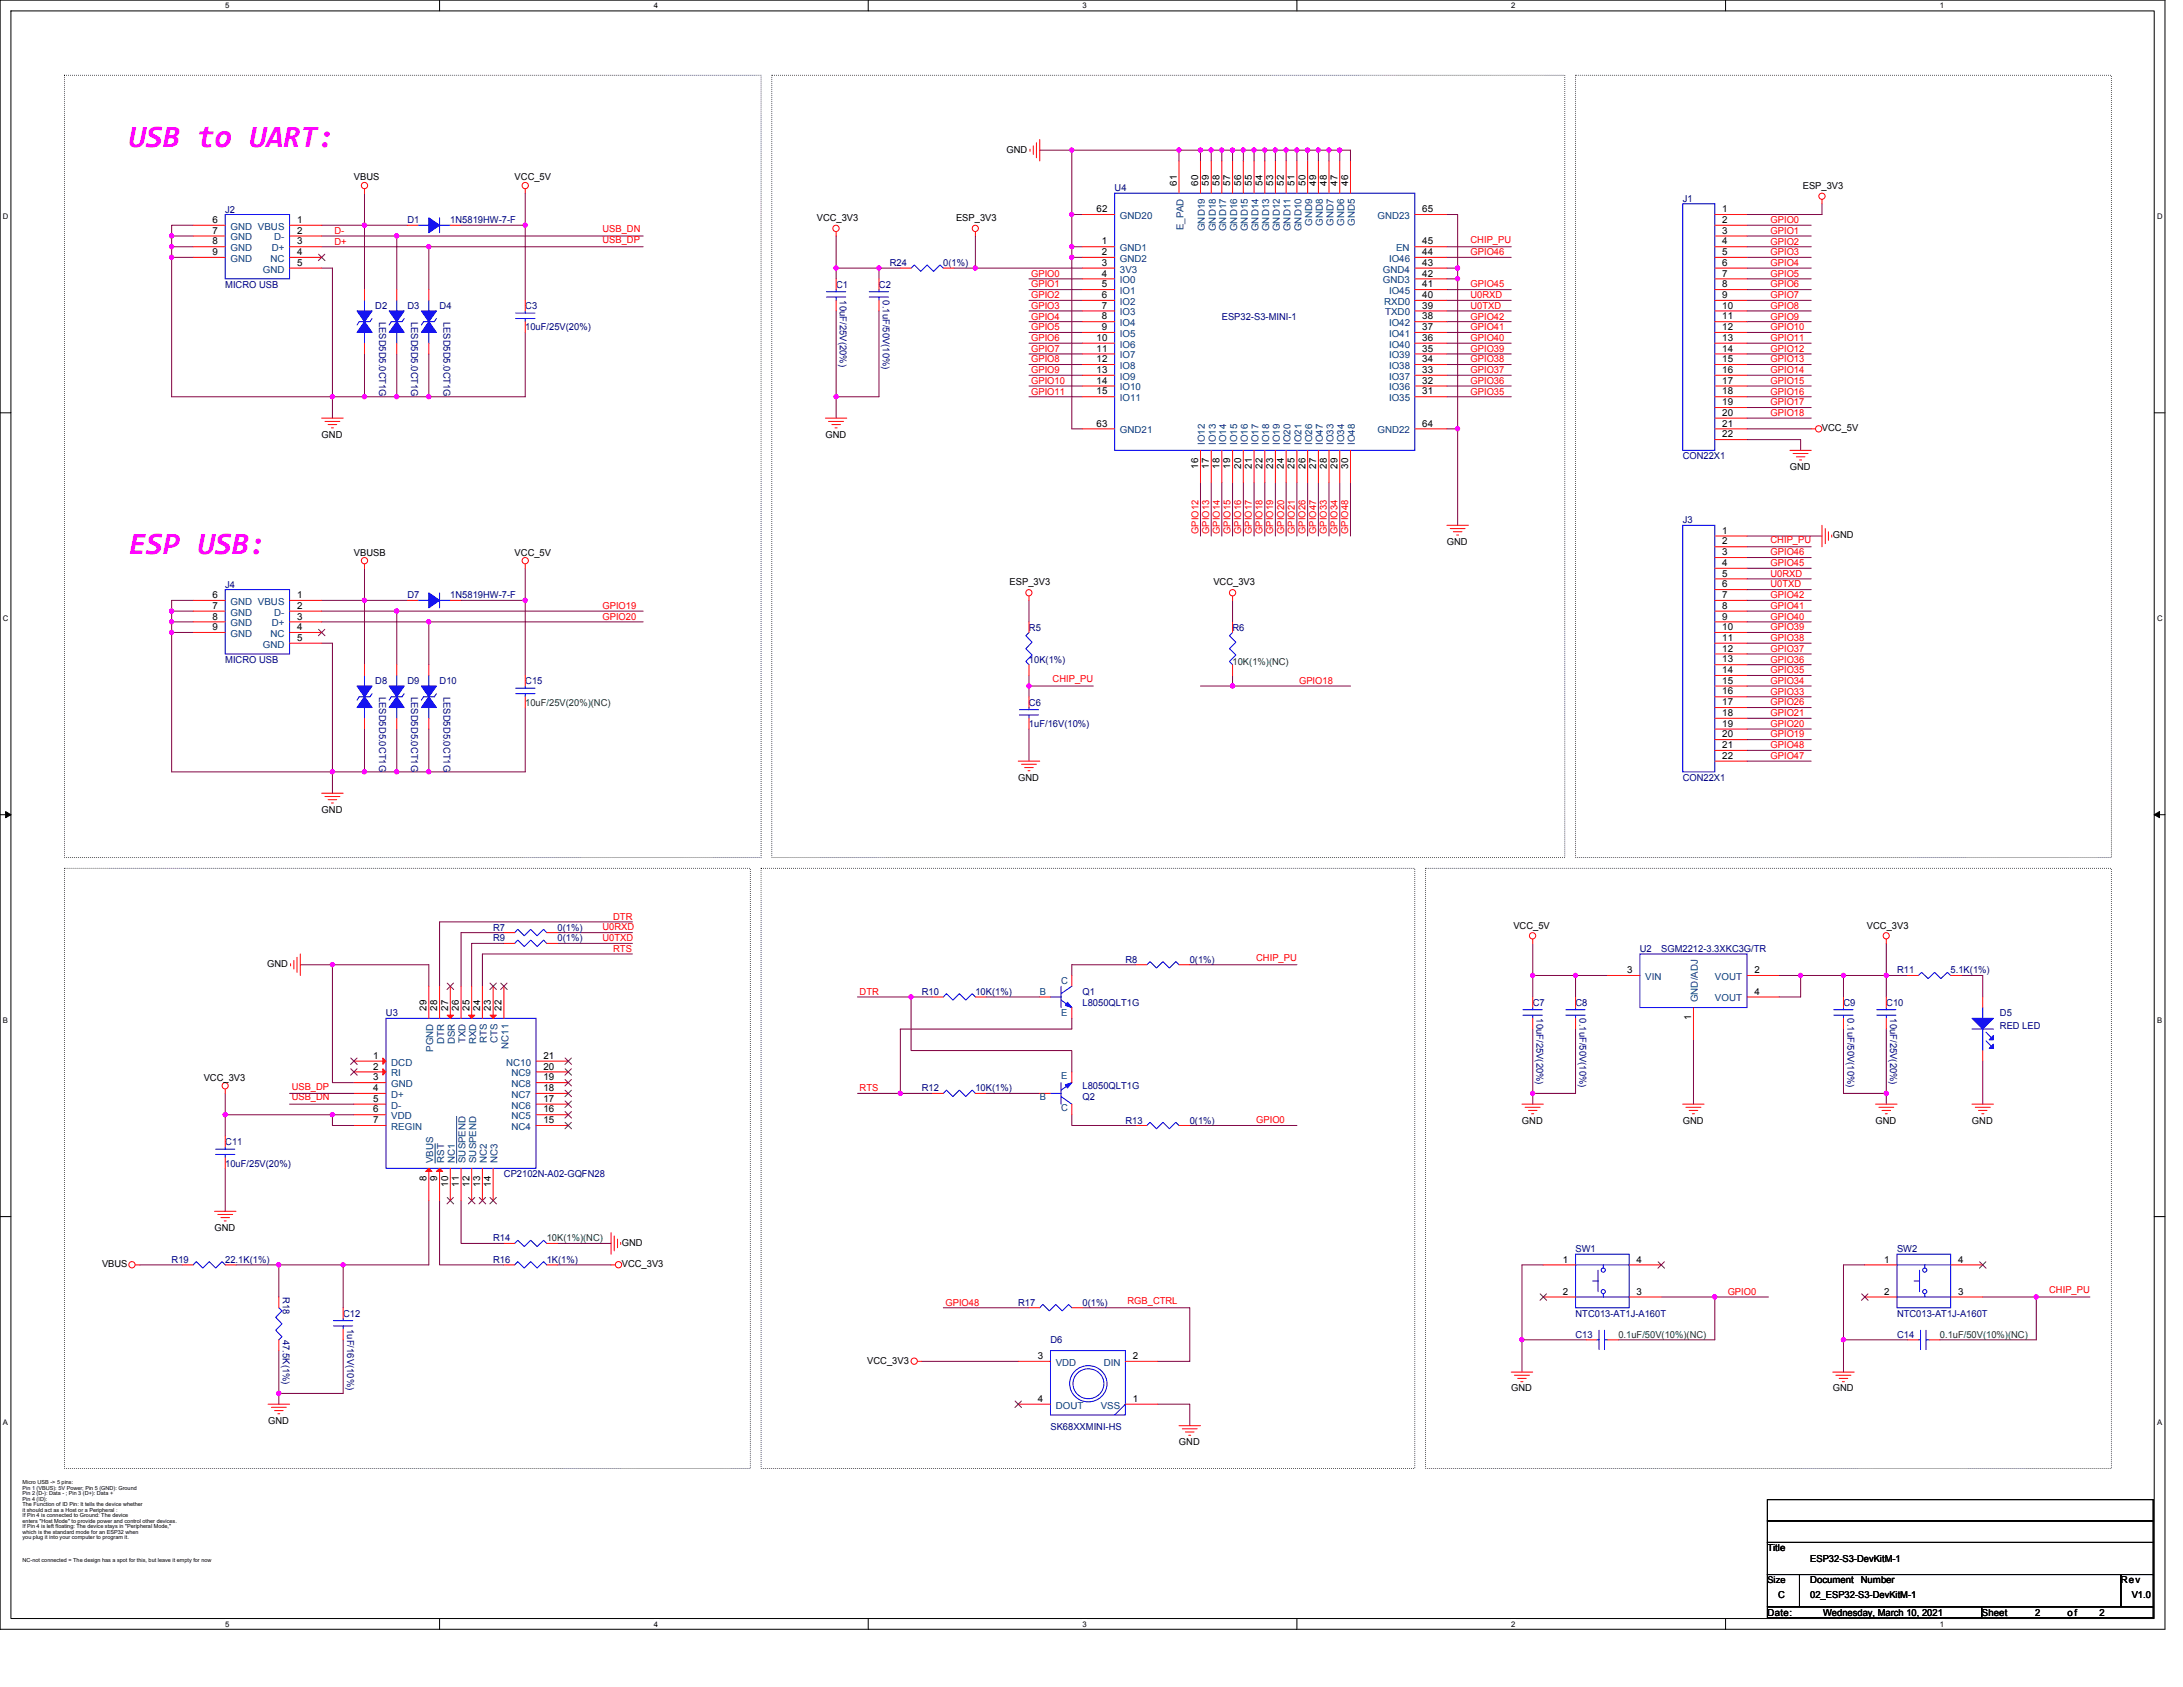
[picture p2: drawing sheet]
<svg xmlns="http://www.w3.org/2000/svg" width="559mm" height="432mm" viewBox="0 0 559 432" stroke-linecap="round" stroke-linejoin="round" font-family="sans-serif">
<defs><g id="words">
<g font-size="8" fill="#f0f">
<text x="33" y="37.5">USB to UART:</text>
<text x="33" y="141.8">ESP USB:</text>
</g>
<g font-size="2.5">
<text x="257.6" y="39.1">GND</text>
<text x="90.6" y="46.2">VBUS</text>
<text x="131.7" y="46.2">VCC_5V</text>
<text x="301.2" y="47.5" transform="rotate(-90 301.2 47.5)">61</text>
<text x="306.7" y="47.5" transform="rotate(-90 306.7 47.5)">60</text>
<text x="309.5" y="47.5" transform="rotate(-90 309.5 47.5)">59</text>
<text x="312.2" y="47.5" transform="rotate(-90 312.2 47.5)">58</text>
<text x="314.9" y="47.5" transform="rotate(-90 314.9 47.5)">57</text>
<text x="317.7" y="47.5" transform="rotate(-90 317.7 47.5)">56</text>
<text x="320.4" y="47.5" transform="rotate(-90 320.4 47.5)">55</text>
<text x="323.2" y="47.5" transform="rotate(-90 323.2 47.5)">54</text>
<text x="325.9" y="47.5" transform="rotate(-90 325.9 47.5)">53</text>
<text x="328.6" y="47.5" transform="rotate(-90 328.6 47.5)">52</text>
<text x="331.4" y="47.5" transform="rotate(-90 331.4 47.5)">51</text>
<text x="334.1" y="47.5" transform="rotate(-90 334.1 47.5)">50</text>
<text x="336.9" y="47.5" transform="rotate(-90 336.9 47.5)">49</text>
<text x="339.6" y="47.5" transform="rotate(-90 339.6 47.5)">48</text>
<text x="342.3" y="47.5" transform="rotate(-90 342.3 47.5)">47</text>
<text x="345.1" y="47.5" transform="rotate(-90 345.1 47.5)">46</text>
<text x="461.5" y="48.4">ESP_3V3</text>
<text x="54.4" y="57.1">6</text>
<text x="54.4" y="59.8">7</text>
<text x="76" y="57.1">1</text>
<text x="76" y="59.8">2</text>
<text x="209.1" y="56.6">VCC_3V3</text>
<text x="244.7" y="56.6">ESP_3V3</text>
<text x="280.7" y="54.3">62</text>
<text x="364.1" y="54.3">65</text>
<text x="440.9" y="54.3">1</text>
<text x="440.9" y="57.1">2</text>
<text x="440.9" y="59.8">3</text>
<text x="54.4" y="62.6">8</text>
<text x="54.4" y="65.3">9</text>
<text x="76" y="65.3">4</text>
<text x="76" y="62.6">3</text>
<text x="282.1" y="62.6">1</text>
<text x="282.1" y="65.3">2</text>
<text x="364.1" y="65.3">44</text>
<text x="364.1" y="62.6">45</text>
<text x="440.9" y="62.6">4</text>
<text x="440.9" y="65.3">5</text>
<text x="76" y="68">5</text>
<text x="282.1" y="68">3</text>
<text x="282.1" y="70.8">4</text>
<text x="364.1" y="70.8">42</text>
<text x="364.1" y="68">43</text>
<text x="440.9" y="68">6</text>
<text x="440.9" y="70.8">7</text>
<text x="282.1" y="73.5">5</text>
<text x="282.1" y="76.3">6</text>
<text x="364.1" y="76.3">40</text>
<text x="364.1" y="73.5">41</text>
<text x="440.9" y="73.5">8</text>
<text x="440.9" y="76.3">9</text>
<text x="282.1" y="79">7</text>
<text x="282.1" y="81.7">8</text>
<text x="364.1" y="79">39</text>
<text x="364.1" y="81.7">38</text>
<text x="440.9" y="79">10</text>
<text x="440.9" y="81.7">11</text>
<text x="280.7" y="87.2">10</text>
<text x="282.1" y="84.5">9</text>
<text x="364.1" y="87.2">36</text>
<text x="364.1" y="84.5">37</text>
<text x="440.9" y="84.5">12</text>
<text x="440.9" y="87.2">13</text>
<text x="280.7" y="90">11</text>
<text x="280.7" y="92.7">12</text>
<text x="280.7" y="95.5">13</text>
<text x="364.1" y="95.5">33</text>
<text x="364.1" y="92.7">34</text>
<text x="364.1" y="90">35</text>
<text x="440.9" y="90">14</text>
<text x="440.9" y="92.7">15</text>
<text x="440.9" y="95.5">16</text>
<text x="280.7" y="98.2">14</text>
<text x="280.7" y="101">15</text>
<text x="364.1" y="101">31</text>
<text x="364.1" y="98.2">32</text>
<text x="440.9" y="98.2">17</text>
<text x="440.9" y="101">18</text>
<text x="440.9" y="103.7">19</text>
<text x="440.9" y="106.4">20</text>
<text x="82.3" y="112">GND</text>
<text x="211.3" y="112">GND</text>
<text x="280.7" y="109.2">63</text>
<text x="364.1" y="109.2">64</text>
<text x="440.9" y="109.2">21</text>
<text x="440.9" y="111.9">22</text>
<text x="466.4" y="110.4">VCC_5V</text>
<text x="306.7" y="120" transform="rotate(-90 306.7 120)">16</text>
<text x="309.5" y="120" transform="rotate(-90 309.5 120)">17</text>
<text x="312.2" y="120" transform="rotate(-90 312.2 120)">18</text>
<text x="314.9" y="120" transform="rotate(-90 314.9 120)">19</text>
<text x="317.7" y="120" transform="rotate(-90 317.7 120)">20</text>
<text x="320.4" y="120" transform="rotate(-90 320.4 120)">21</text>
<text x="323.2" y="120" transform="rotate(-90 323.2 120)">22</text>
<text x="325.9" y="120" transform="rotate(-90 325.9 120)">23</text>
<text x="328.6" y="120" transform="rotate(-90 328.6 120)">24</text>
<text x="331.4" y="120" transform="rotate(-90 331.4 120)">25</text>
<text x="334.1" y="120" transform="rotate(-90 334.1 120)">26</text>
<text x="336.9" y="120" transform="rotate(-90 336.9 120)">27</text>
<text x="339.6" y="120" transform="rotate(-90 339.6 120)">28</text>
<text x="342.3" y="120" transform="rotate(-90 342.3 120)">29</text>
<text x="345.1" y="120" transform="rotate(-90 345.1 120)">30</text>
<text x="458.2" y="120.3">GND</text>
<text x="440.9" y="136.6">1</text>
<text x="469.1" y="137.8">GND</text>
<text x="90.6" y="142.2">VBUSB</text>
<text x="131.7" y="142.2">VCC_5V</text>
<text x="370.4" y="139.4">GND</text>
<text x="440.9" y="139.4">2</text>
<text x="440.9" y="142.1">3</text>
<text x="258.4" y="149.9">ESP_3V3</text>
<text x="310.6" y="149.9">VCC_3V3</text>
<text x="440.9" y="144.9">4</text>
<text x="440.9" y="147.6">5</text>
<text x="54.4" y="153.1">6</text>
<text x="54.4" y="155.8">7</text>
<text x="76" y="153.1">1</text>
<text x="76" y="155.8">2</text>
<text x="440.9" y="150.3">6</text>
<text x="440.9" y="153.1">7</text>
<text x="440.9" y="155.8">8</text>
<text x="54.4" y="158.6">8</text>
<text x="54.4" y="161.3">9</text>
<text x="76" y="161.3">4</text>
<text x="76" y="158.6">3</text>
<text x="440.9" y="158.6">9</text>
<text x="440.9" y="161.3">10</text>
<text x="76" y="164">5</text>
<text x="440.9" y="164">11</text>
<text x="440.9" y="166.8">12</text>
<text x="440.9" y="169.5">13</text>
<text x="440.9" y="172.3">14</text>
<text x="440.9" y="175">15</text>
<text x="440.9" y="177.8">16</text>
<text x="440.9" y="180.5">17</text>
<text x="440.9" y="183.3">18</text>
<text x="440.9" y="186">19</text>
<text x="440.9" y="188.7">20</text>
<text x="440.9" y="191.5">21</text>
<text x="440.9" y="194.2">22</text>
<text x="260.6" y="199.8">GND</text>
<text x="82.3" y="208">GND</text>
<text x="387.4" y="237.7">VCC_5V</text>
<text x="477.9" y="237.7">VCC_3V3</text>
<text x="68.4" y="247.5">GND</text>
<text x="416.5" y="249.1">3</text>
<text x="449.1" y="249.1">2</text>
<text x="449.1" y="254.6">4</text>
<text x="109.2" y="258.7" transform="rotate(-90 109.2 258.7)">29</text>
<text x="111.9" y="258.7" transform="rotate(-90 111.9 258.7)">28</text>
<text x="114.7" y="258.7" transform="rotate(-90 114.7 258.7)">27</text>
<text x="117.4" y="258.7" transform="rotate(-90 117.4 258.7)">26</text>
<text x="120.1" y="258.7" transform="rotate(-90 120.1 258.7)">25</text>
<text x="122.9" y="258.7" transform="rotate(-90 122.9 258.7)">24</text>
<text x="125.6" y="258.7" transform="rotate(-90 125.6 258.7)">23</text>
<text x="128.4" y="258.7" transform="rotate(-90 128.4 258.7)">22</text>
<text x="432.9" y="261.2" transform="rotate(-90 432.9 261.2)">1</text>
<text x="95.5" y="271">1</text>
<text x="95.5" y="273.8">2</text>
<text x="139.1" y="273.8">20</text>
<text x="139.1" y="271">21</text>
<text x="52.2" y="276.6">VCC_3V3</text>
<text x="95.5" y="276.5">3</text>
<text x="95.5" y="279.3">4</text>
<text x="139.1" y="279.3">18</text>
<text x="139.1" y="276.5">19</text>
<text x="95.5" y="282">5</text>
<text x="95.5" y="284.7">6</text>
<text x="95.5" y="287.5">7</text>
<text x="139.1" y="287.5">15</text>
<text x="139.1" y="284.7">16</text>
<text x="139.1" y="282">17</text>
<text x="389.6" y="287.6">GND</text>
<text x="430.7" y="287.6">GND</text>
<text x="480.1" y="287.6">GND</text>
<text x="504.8" y="287.6">GND</text>
<text x="109.2" y="302.3" transform="rotate(-90 109.2 302.3)">8</text>
<text x="111.9" y="302.3" transform="rotate(-90 111.9 302.3)">9</text>
<text x="114.7" y="303.7" transform="rotate(-90 114.7 303.7)">10</text>
<text x="117.4" y="303.7" transform="rotate(-90 117.4 303.7)">11</text>
<text x="120.1" y="303.7" transform="rotate(-90 120.1 303.7)">12</text>
<text x="122.9" y="303.7" transform="rotate(-90 122.9 303.7)">13</text>
<text x="125.6" y="303.7" transform="rotate(-90 125.6 303.7)">14</text>
<text x="54.9" y="315">GND</text>
<text x="159.2" y="318.9">GND</text>
<text x="400" y="323.2">1</text>
<text x="418.9" y="323.2">4</text>
<text x="482.3" y="323.2">1</text>
<text x="501.2" y="323.2">4</text>
<text x="26.1" y="324.4">VBUS</text>
<text x="159.2" y="324.4">VCC_3V3</text>
<text x="400" y="331.4">2</text>
<text x="418.9" y="331.4">3</text>
<text x="482.3" y="331.4">2</text>
<text x="501.2" y="331.4">3</text>
<text x="265.6" y="347.9">3</text>
<text x="290" y="347.9">2</text>
<text x="222" y="349">VCC_3V3</text>
<text x="265.6" y="358.8">4</text>
<text x="290" y="358.8">1</text>
<text x="386.8" y="356.2">GND</text>
<text x="469.1" y="356.2">GND</text>
<text x="68.6" y="364.4">GND</text>
<text x="301.8" y="369.9">GND</text>
<text x="452.4" y="397">Title</text>
<text x="463.4" y="399.8">ESP32-S3-DevKitM-1</text>
<text x="463.4" y="405.3">Document</text>
<text x="476.3" y="405.3">Number</text>
<text x="542.9" y="405.3">Rev</text>
<text x="452.4" y="413.5">Date:</text>
<text x="455.2" y="409.1">C</text>
<text x="463.4" y="409.1">02_ESP32-S3-DevKitM-1</text>
<text x="466.7" y="413.5">Wednesday, March 10, 2021</text>
<text x="507.3" y="413.5">Sheet</text>
<text x="521" y="413.5">2</text>
<text x="529.2" y="413.5">of</text>
<text x="537.5" y="413.5">2</text>
<text x="545.7" y="409.1">V1.0</text>
</g>
<g font-size="2.5" fill="#000080">
<text x="285.3" y="48.9">U4</text>
<text x="430.7" y="51.7">J1</text>
<text x="57.7" y="54.4">J2</text>
<text x="104.3" y="57.1">D1</text>
<text x="115.3" y="57.1">1N5819HW-7-F</text>
<text x="227.8" y="68.1">R24</text>
<text x="241.5" y="68.1">0(1%)</text>
<text x="57.7" y="73.6">MICRO USB</text>
<text x="214" y="73.6">C1</text>
<text x="215" y="76.9" transform="rotate(90 215 76.9)">10uF/25V(20%)</text>
<text x="225" y="73.6">C2</text>
<text x="226" y="76.9" transform="rotate(90 226 76.9)">0.1uF/50V(10%)</text>
<text x="96.1" y="79.1">D2</text>
<text x="97.1" y="82.3" transform="rotate(90 97.1 82.3)">LESD5D5.0CT1G</text>
<text x="104.3" y="79.1">D3</text>
<text x="105.3" y="82.3" transform="rotate(90 105.3 82.3)">LESD5D5.0CT1G</text>
<text x="112.5" y="79.1">D4</text>
<text x="113.5" y="82.3" transform="rotate(90 113.5 82.3)">LESD5D5.0CT1G</text>
<text x="134.5" y="79.1">C3</text>
<text x="312.8" y="81.8">ESP32-S3-MINI-1</text>
<text x="134.5" y="84.6">10uF/25V(20%)</text>
<text x="430.7" y="117.5">CON22X1</text>
<text x="430.7" y="134">J3</text>
<text x="57.7" y="150.4">J4</text>
<text x="104.3" y="153.2">D7</text>
<text x="115.3" y="153.2">1N5819HW-7-F</text>
<text x="263.4" y="161.4">R5</text>
<text x="315.5" y="161.4">R6</text>
<text x="57.7" y="169.6">MICRO USB</text>
<text x="263.4" y="169.6">10K(1%)</text>
<text x="96.1" y="175.1">D8</text>
<text x="97.1" y="178.4" transform="rotate(90 97.1 178.4)">LESD5D5.0CT1G</text>
<text x="104.3" y="175.1">D9</text>
<text x="105.3" y="178.4" transform="rotate(90 105.3 178.4)">LESD5D5.0CT1G</text>
<text x="112.5" y="175.1">D10</text>
<text x="113.5" y="178.4" transform="rotate(90 113.5 178.4)">LESD5D5.0CT1G</text>
<text x="134.5" y="175.1">C15</text>
<text x="263.4" y="180.6">C6</text>
<text x="263.4" y="186.1">1uF/16V(10%)</text>
<text x="430.7" y="199.8">CON22X1</text>
<text x="126.2" y="238.2">R7</text>
<text x="142.7" y="238.2">0(1%)</text>
<text x="126.2" y="241">R9</text>
<text x="142.7" y="241">0(1%)</text>
<text x="419.8" y="243.7">U2</text>
<text x="425.2" y="243.7">SGM2212-3.3XKC3G/TR</text>
<text x="288.1" y="246.4">R8</text>
<text x="304.5" y="246.4">0(1%)</text>
<text x="485.6" y="249.2">R11</text>
<text x="499.3" y="249.2">5.1K(1%)</text>
<text x="236" y="254.7">R10</text>
<text x="249.7" y="254.7">10K(1%)</text>
<text x="277.1" y="254.7">Q1</text>
<text x="277.1" y="257.4">L8050QLT1G</text>
<text x="392.3" y="257.4">C7</text>
<text x="403.3" y="257.4">C8</text>
<text x="471.9" y="257.4">C9</text>
<text x="482.9" y="257.4">C10</text>
<text x="98.8" y="260.1">U3</text>
<text x="393.3" y="260.6" transform="rotate(90 393.3 260.6)">10uF/25V(20%)</text>
<text x="404.3" y="260.6" transform="rotate(90 404.3 260.6)">0.1uF/50V(10%)</text>
<text x="472.9" y="260.6" transform="rotate(90 472.9 260.6)">0.1uF/50V(10%)</text>
<text x="483.9" y="260.6" transform="rotate(90 483.9 260.6)">10uF/25V(20%)</text>
<text x="511.9" y="260.1">D5</text>
<text x="511.9" y="263.4">RED LED</text>
<text x="236" y="279.4">R12</text>
<text x="249.7" y="279.4">10K(1%)</text>
<text x="277.1" y="281.6">Q2</text>
<text x="277.1" y="278.8">L8050QLT1G</text>
<text x="288.1" y="287.6">R13</text>
<text x="304.5" y="287.6">0(1%)</text>
<text x="57.7" y="293.1">C11</text>
<text x="57.7" y="298.6">10uF/25V(20%)</text>
<text x="129" y="301.3">CP2102N-A02-GQFN28</text>
<text x="126.2" y="317.8">R14</text>
<text x="43.9" y="323.3">R19</text>
<text x="57.7" y="323.3">22.1K(1%)</text>
<text x="126.2" y="323.3">R16</text>
<text x="140" y="323.3">1K(1%)</text>
<text x="403.3" y="320.5">SW1</text>
<text x="485.6" y="320.5">SW2</text>
<text x="72.4" y="332" transform="rotate(90 72.4 332)">R18</text>
<text x="260.6" y="334.2">R17</text>
<text x="277.1" y="334.2">0(1%)</text>
<text x="87.8" y="337">C12</text>
<text x="88.9" y="340.2" transform="rotate(90 88.9 340.2)">1uF/16V(10%)</text>
<text x="403.3" y="337">NTC013-AT1J-A160T</text>
<text x="485.6" y="337">NTC013-AT1J-A160T</text>
<text x="72.4" y="342.9" transform="rotate(90 72.4 342.9)">47.5K(1%)</text>
<text x="268.9" y="343.8">D6</text>
<text x="403.3" y="342.4">C13</text>
<text x="485.6" y="342.4">C14</text>
<text x="268.9" y="366.1">SK68XXMINI-HS</text>
</g>
<g font-size="2.5" fill="#004080">
<text x="59" y="58.8">GND VBUS</text>
<text x="286.7" y="56">GND20</text>
<text x="302.9" y="59" transform="rotate(-90 302.9 59)">E_PAD</text>
<text x="308.4" y="59.2" transform="rotate(-90 308.4 59.2)">GND19</text>
<text x="311.2" y="59.2" transform="rotate(-90 311.2 59.2)">GND18</text>
<text x="313.9" y="59.2" transform="rotate(-90 313.9 59.2)">GND17</text>
<text x="316.7" y="59.2" transform="rotate(-90 316.7 59.2)">GND16</text>
<text x="319.4" y="59.2" transform="rotate(-90 319.4 59.2)">GND15</text>
<text x="322.2" y="59.2" transform="rotate(-90 322.2 59.2)">GND14</text>
<text x="324.9" y="59.2" transform="rotate(-90 324.9 59.2)">GND13</text>
<text x="327.6" y="59.2" transform="rotate(-90 327.6 59.2)">GND12</text>
<text x="330.4" y="59.2" transform="rotate(-90 330.4 59.2)">GND11</text>
<text x="333.1" y="59.2" transform="rotate(-90 333.1 59.2)">GND10</text>
<text x="335.9" y="57.8" transform="rotate(-90 335.9 57.8)">GND9</text>
<text x="338.6" y="57.8" transform="rotate(-90 338.6 57.8)">GND8</text>
<text x="341.3" y="57.8" transform="rotate(-90 341.3 57.8)">GND7</text>
<text x="344.1" y="57.8" transform="rotate(-90 344.1 57.8)">GND6</text>
<text x="346.8" y="57.8" transform="rotate(-90 346.8 57.8)">GND5</text>
<text x="352.6" y="56">GND23</text>
<text x="59" y="61.6">GND</text>
<text x="59" y="64.3">GND</text>
<text x="69.6" y="64.3">D+</text>
<text x="70.2" y="61.6">D-</text>
<text x="286.7" y="64.3">GND1</text>
<text x="357.4" y="64.3">EN</text>
<text x="59" y="67">GND</text>
<text x="67.3" y="69.8">GND</text>
<text x="69.2" y="67">NC</text>
<text x="286.7" y="67">GND2</text>
<text x="286.7" y="69.8">3V3</text>
<text x="354" y="69.8">GND4</text>
<text x="355.6" y="67">IO46</text>
<text x="286.7" y="72.5">IO0</text>
<text x="286.7" y="75.3">IO1</text>
<text x="354" y="72.5">GND3</text>
<text x="355.6" y="75.3">IO45</text>
<text x="286.7" y="78">IO2</text>
<text x="286.7" y="80.7">IO3</text>
<text x="286.7" y="83.5">IO4</text>
<text x="354.3" y="78">RXD0</text>
<text x="354.6" y="80.7">TXD0</text>
<text x="355.6" y="83.5">IO42</text>
<text x="286.7" y="86.2">IO5</text>
<text x="286.7" y="89">IO6</text>
<text x="355.6" y="89">IO40</text>
<text x="355.6" y="86.2">IO41</text>
<text x="286.7" y="91.7">IO7</text>
<text x="286.7" y="94.4">IO8</text>
<text x="355.6" y="94.4">IO38</text>
<text x="355.6" y="91.7">IO39</text>
<text x="286.7" y="97.2">IO9</text>
<text x="286.7" y="99.9">IO10</text>
<text x="355.6" y="99.9">IO36</text>
<text x="355.6" y="97.2">IO37</text>
<text x="286.7" y="102.7">IO11</text>
<text x="355.6" y="102.7">IO35</text>
<text x="286.7" y="110.9">GND21</text>
<text x="308.4" y="113.9" transform="rotate(-90 308.4 113.9)">IO12</text>
<text x="311.2" y="113.9" transform="rotate(-90 311.2 113.9)">IO13</text>
<text x="313.9" y="113.9" transform="rotate(-90 313.9 113.9)">IO14</text>
<text x="316.7" y="113.9" transform="rotate(-90 316.7 113.9)">IO15</text>
<text x="319.4" y="113.9" transform="rotate(-90 319.4 113.9)">IO16</text>
<text x="322.2" y="113.9" transform="rotate(-90 322.2 113.9)">IO17</text>
<text x="324.9" y="113.9" transform="rotate(-90 324.9 113.9)">IO18</text>
<text x="327.6" y="113.9" transform="rotate(-90 327.6 113.9)">IO19</text>
<text x="330.4" y="113.9" transform="rotate(-90 330.4 113.9)">IO20</text>
<text x="333.1" y="113.9" transform="rotate(-90 333.1 113.9)">IO21</text>
<text x="335.9" y="113.9" transform="rotate(-90 335.9 113.9)">IO26</text>
<text x="338.6" y="113.9" transform="rotate(-90 338.6 113.9)">IO47</text>
<text x="341.3" y="113.9" transform="rotate(-90 341.3 113.9)">IO33</text>
<text x="344.1" y="113.9" transform="rotate(-90 344.1 113.9)">IO34</text>
<text x="346.8" y="113.9" transform="rotate(-90 346.8 113.9)">IO48</text>
<text x="352.6" y="110.9">GND22</text>
<text x="59" y="154.8">GND VBUS</text>
<text x="59" y="157.6">GND</text>
<text x="59" y="160.3">GND</text>
<text x="69.6" y="160.3">D+</text>
<text x="70.2" y="157.6">D-</text>
<text x="59" y="163">GND</text>
<text x="67.3" y="165.8">GND</text>
<text x="69.2" y="163">NC</text>
<text x="271.6" y="251.9">C</text>
<text x="421.1" y="250.8">VIN</text>
<text x="439" y="250.8">VOUT</text>
<text x="266.1" y="254.7">B</text>
<text x="434.6" y="256.5" transform="rotate(-90 434.6 256.5)">GND/ADJ</text>
<text x="439" y="256.3">VOUT</text>
<text x="271.6" y="260.1">E</text>
<text x="110.9" y="269.2" transform="rotate(-90 110.9 269.2)">PGND</text>
<text x="113.7" y="267.2" transform="rotate(-90 113.7 267.2)">DTR</text>
<text x="116.4" y="267.3" transform="rotate(-90 116.4 267.3)">DSR</text>
<text x="119.2" y="267" transform="rotate(-90 119.2 267)">TXD</text>
<text x="121.9" y="267.3" transform="rotate(-90 121.9 267.3)">RXD</text>
<text x="124.6" y="267" transform="rotate(-90 124.6 267)">RTS</text>
<text x="127.4" y="267" transform="rotate(-90 127.4 267)">CTS</text>
<text x="130.1" y="268.4" transform="rotate(-90 130.1 268.4)">NC11</text>
<text x="100.2" y="272.8">DCD</text>
<text x="100.2" y="275.5">RI</text>
<text x="129.6" y="272.8">NC10</text>
<text x="130.9" y="275.5">NC9</text>
<text x="100.2" y="278.3">GND</text>
<text x="100.2" y="281">D+</text>
<text x="130.9" y="281">NC7</text>
<text x="130.9" y="278.3">NC8</text>
<text x="266.1" y="281.6">B</text>
<text x="271.6" y="276.1">E</text>
<text x="100.2" y="283.8">D-</text>
<text x="100.2" y="286.5">VDD</text>
<text x="130.9" y="286.5">NC5</text>
<text x="130.9" y="283.8">NC6</text>
<text x="271.6" y="284.3">C</text>
<text x="100.2" y="289.2">REGIN</text>
<text x="130.9" y="289.2">NC4</text>
<text x="110.9" y="297.7" transform="rotate(-90 110.9 297.7)">VBUS</text>
<text x="113.7" y="297.7" transform="rotate(-90 113.7 297.7)">RST</text>
<text x="116.4" y="297.7" transform="rotate(-90 116.4 297.7)">NC1</text>
<text x="119.2" y="297.7" transform="rotate(-90 119.2 297.7)">SUSPEND</text>
<text x="121.9" y="297.7" transform="rotate(-90 121.9 297.7)">SUSPEND</text>
<text x="124.6" y="297.7" transform="rotate(-90 124.6 297.7)">NC2</text>
<text x="127.4" y="297.7" transform="rotate(-90 127.4 297.7)">NC3</text>
<text x="270.3" y="349.6">VDD</text>
<text x="282.5" y="349.6">DIN</text>
<text x="270.3" y="360.6">DOUT</text>
<text x="281.8" y="360.6">VSS</text>
</g>
<g font-size="2.5" fill="#f00">
<text x="85.6" y="59.9">D-</text>
<text x="154.2" y="59.4">USB_DN</text>
<text x="453.2" y="57.1">GPIO0</text>
<text x="453.2" y="59.9">GPIO1</text>
<text x="85.6" y="62.6">D+</text>
<text x="154.2" y="62.2">USB_DP</text>
<text x="376.4" y="65.3">GPIO46</text>
<text x="376.4" y="62.2">CHIP_PU</text>
<text x="453.2" y="62.6">GPIO2</text>
<text x="453.2" y="65.3">GPIO3</text>
<text x="263.9" y="70.8">GPIO0</text>
<text x="453.2" y="68.1">GPIO4</text>
<text x="453.2" y="70.8">GPIO5</text>
<text x="263.9" y="73.6">GPIO1</text>
<text x="263.9" y="76.3">GPIO2</text>
<text x="376.4" y="76.3">U0RXD</text>
<text x="376.4" y="73.6">GPIO45</text>
<text x="453.2" y="73.6">GPIO6</text>
<text x="453.2" y="76.3">GPIO7</text>
<text x="263.9" y="79">GPIO3</text>
<text x="263.9" y="81.8">GPIO4</text>
<text x="376.4" y="81.8">GPIO42</text>
<text x="376.4" y="79">U0TXD</text>
<text x="453.2" y="79">GPIO8</text>
<text x="453.2" y="81.8">GPIO9</text>
<text x="263.9" y="84.5">GPIO5</text>
<text x="263.9" y="87.3">GPIO6</text>
<text x="376.4" y="87.3">GPIO40</text>
<text x="376.4" y="84.5">GPIO41</text>
<text x="453.2" y="84.5">GPIO10</text>
<text x="453.2" y="87.3">GPIO11</text>
<text x="263.9" y="90">GPIO7</text>
<text x="263.9" y="92.8">GPIO8</text>
<text x="263.9" y="95.5">GPIO9</text>
<text x="376.4" y="95.5">GPIO37</text>
<text x="376.4" y="92.8">GPIO38</text>
<text x="376.4" y="90">GPIO39</text>
<text x="453.2" y="90">GPIO12</text>
<text x="453.2" y="92.8">GPIO13</text>
<text x="453.2" y="95.5">GPIO14</text>
<text x="263.9" y="98.3">GPIO10</text>
<text x="263.9" y="101">GPIO11</text>
<text x="376.4" y="101">GPIO35</text>
<text x="376.4" y="98.3">GPIO36</text>
<text x="453.2" y="98.3">GPIO15</text>
<text x="453.2" y="101">GPIO16</text>
<text x="453.2" y="103.8">GPIO17</text>
<text x="453.2" y="106.5">GPIO18</text>
<text x="306.7" y="136.7" transform="rotate(-90 306.7 136.7)">GPIO12</text>
<text x="309.5" y="136.7" transform="rotate(-90 309.5 136.7)">GPIO13</text>
<text x="312.2" y="136.7" transform="rotate(-90 312.2 136.7)">GPIO14</text>
<text x="315" y="136.7" transform="rotate(-90 315 136.7)">GPIO15</text>
<text x="317.7" y="136.7" transform="rotate(-90 317.7 136.7)">GPIO16</text>
<text x="320.5" y="136.7" transform="rotate(-90 320.5 136.7)">GPIO17</text>
<text x="323.2" y="136.7" transform="rotate(-90 323.2 136.7)">GPIO18</text>
<text x="325.9" y="136.7" transform="rotate(-90 325.9 136.7)">GPIO19</text>
<text x="328.7" y="136.7" transform="rotate(-90 328.7 136.7)">GPIO20</text>
<text x="331.4" y="136.7" transform="rotate(-90 331.4 136.7)">GPIO21</text>
<text x="334.2" y="136.7" transform="rotate(-90 334.2 136.7)">GPIO26</text>
<text x="336.9" y="136.7" transform="rotate(-90 336.9 136.7)">GPIO47</text>
<text x="339.6" y="136.7" transform="rotate(-90 339.6 136.7)">GPIO33</text>
<text x="342.4" y="136.7" transform="rotate(-90 342.4 136.7)">GPIO34</text>
<text x="345.1" y="136.7" transform="rotate(-90 345.1 136.7)">GPIO48</text>
<text x="453.2" y="139">CHIP_PU</text>
<text x="453.2" y="142.2">GPIO46</text>
<text x="453.2" y="144.9">GPIO45</text>
<text x="453.2" y="147.6">U0RXD</text>
<text x="154.2" y="155.9">GPIO19</text>
<text x="453.2" y="150.4">U0TXD</text>
<text x="453.2" y="153.1">GPIO42</text>
<text x="453.2" y="155.9">GPIO41</text>
<text x="154.2" y="158.6">GPIO20</text>
<text x="453.2" y="158.6">GPIO40</text>
<text x="453.2" y="161.3">GPIO39</text>
<text x="453.2" y="164.1">GPIO38</text>
<text x="453.2" y="166.8">GPIO37</text>
<text x="453.2" y="169.6">GPIO36</text>
<text x="453.2" y="172.3">GPIO35</text>
<text x="269.5" y="174.6">CHIP_PU</text>
<text x="332.5" y="175">GPIO18</text>
<text x="453.2" y="175">GPIO34</text>
<text x="453.2" y="177.8">GPIO33</text>
<text x="453.2" y="180.6">GPIO26</text>
<text x="453.2" y="183.3">GPIO21</text>
<text x="453.2" y="186.1">GPIO20</text>
<text x="453.2" y="188.8">GPIO19</text>
<text x="453.2" y="191.5">GPIO48</text>
<text x="453.2" y="194.3">GPIO47</text>
<text x="154.2" y="238.2">U0RXD</text>
<text x="157" y="235.4">DTR</text>
<text x="154.2" y="240.9">U0TXD</text>
<text x="157" y="243.6">RTS</text>
<text x="321.6" y="246">CHIP_PU</text>
<text x="220" y="254.6">DTR</text>
<text x="74.7" y="281.6">USB_DN</text>
<text x="74.7" y="278.9">USB_DP</text>
<text x="220" y="279.3">RTS</text>
<text x="321.6" y="287.5">GPIO0</text>
<text x="242" y="334.2">GPIO48</text>
<text x="288.6" y="333.8">RGB_CTRL</text>
<text x="442.3" y="331.4">GPIO0</text>
<text x="524.6" y="331">CHIP_PU</text>
</g>
<g font-size="2.5" fill="#008000">
<text x="315.5" y="170.2">10K(1%)(NC)</text>
<text x="134.5" y="180.6">10uF/25V(20%)(NC)</text>
<text x="140" y="317.8">10K(1%)(NC)</text>
<text x="414.3" y="342.4">0.1uF/50V(10%)(NC)</text>
<text x="496.6" y="342.4">0.1uF/50V(10%)(NC)</text>
</g>
<text font-size="2.4" x="452.4" y="405.2">Size</text>
<g font-size="2">
<text x="57.7" y="2.1">5</text>
<text x="167.4" y="2.1">4</text>
<text x="277.1" y="2.1">3</text>
<text x="386.8" y="2.1">2</text>
<text x="496.6" y="2.1">1</text>
<text x=".8" y="56">D</text>
<text x="552.2" y="56">D</text>
<text x=".8" y="158.9">C</text>
<text x="552.2" y="158.9">C</text>
<text x=".8" y="261.7">B</text>
<text x="552.2" y="261.7">B</text>
<text x=".8" y="364.6">A</text>
<text x="552.2" y="364.6">A</text>
<text x="57.7" y="416.3">5</text>
<text x="167.4" y="416.3">4</text>
<text x="277.1" y="416.3">3</text>
<text x="386.8" y="416.3">2</text>
<text x="496.6" y="416.3">1</text>
</g>
<g font-size="1.4">
<text x="5.8" y="379.9">Micro USB -&gt; 5 pins:</text>
<text x="5.8" y="381.3">Pin 1 (VBUS): 5V Power; Pin 5 (GND): Ground</text>
<text x="5.8" y="382.7">Pin 2 (D-): Data - ; Pin 3 (D+): Data +</text>
<text x="5.8" y="384.2">Pin 4 (ID):</text>
<text x="5.8" y="385.6">The Function of ID Pin: It tells the device whether</text>
<text x="5.8" y="387">it should act as a Host or a Peripheral :</text>
<text x="5.8" y="388.4">If Pin 4 is connected to Ground: The device</text>
<text x="5.8" y="389.8">enters &quot;Host Mode&quot; to provide power and control other devices.</text>
<text x="5.8" y="391.2">If Pin 4 is left floating: The device stays in &quot;Peripheral Mode,&quot;</text>
<text x="5.8" y="392.6">which is the standard mode for an ESP32 when</text>
<text x="5.8" y="394">you plug it into your computer to program it.</text>
<text x="5.8" y="399.7">NC-not connected = The design has a spot for this, but leave it empty for now</text>
</g>
</g></defs>
<path d="M0 0h554.2v417h-554.2zM2.8 2.8h548.6v411.5h-548.6z" fill="none" stroke="#000" stroke-width=".26"/>
<g fill="#fff">
<path d="M57.7 .3h1.1v2.2h-1.1z"/>
<path d="M57.7 414.6h1.1v2.2h-1.1z"/>
</g>
<path d="M112.5 0v2.8M112.5 414.3v2.7" fill="none" stroke="#000" stroke-width=".26"/>
<g fill="#fff">
<path d="M167.4 .3h1.1v2.2h-1.1z"/>
<path d="M167.4 414.6h1.1v2.2h-1.1z"/>
</g>
<path d="M222.2 0v2.8M222.2 414.3v2.7" fill="none" stroke="#000" stroke-width=".26"/>
<g fill="#fff">
<path d="M277.1 .3h1.1v2.2h-1.1z"/>
<path d="M277.1 414.6h1.1v2.2h-1.1z"/>
</g>
<path d="M332 0v2.8M332 414.3v2.7" fill="none" stroke="#000" stroke-width=".26"/>
<g fill="#fff">
<path d="M386.8 .3h1.1v2.2h-1.1z"/>
<path d="M386.8 414.6h1.1v2.2h-1.1z"/>
</g>
<path d="M441.7 0v2.8M441.7 414.3v2.7" fill="none" stroke="#000" stroke-width=".26"/>
<g fill="#fff">
<path d="M496.6 .3h1.1v2.2h-1.1z"/>
<path d="M496.6 414.6h1.1v2.2h-1.1z"/>
<path d="M.8 54.2h1.4v2.2h-1.4z"/>
<path d="M552.2 54.2h1.4v2.2h-1.4z"/>
<path d="M.8 157.1h1.4v2.2h-1.4z"/>
<path d="M552.2 157.1h1.4v2.2h-1.4z"/>
</g>
<path d="M0 105.7h2.8M551.4 105.7h2.8" fill="none" stroke="#000" stroke-width=".26"/>
<g fill="#fff">
<path d="M.8 260h1.3v2.2h-1.3z"/>
<path d="M552.2 260h1.3v2.2h-1.3z"/>
</g>
<path d="M0 208.5h2.8M1.4 207.7l1.4 .8-1.4 .8zM551.4 208.5l1.4-.8v1.6zM551.4 208.5h2.8" fill="none" stroke="#000" stroke-width=".26"/>
<path d="M1.4 207.7l1.4 .8-1.4 .8zM551.4 208.5l1.4-.8v1.6z" fill="#000"/>
<g fill="#fff">
<path d="M.8 362.8h1.3v2.2h-1.3z"/>
<path d="M552.2 362.8h1.3v2.2h-1.3z"/>
</g>
<path d="M0 311.4h2.8M551.4 311.4h2.8" fill="none" stroke="#000" stroke-width=".26"/>
<path d="M16.5 19.3h178.3v200.2h-178.3zM197.6 19.3h203v200.2h-203zM403.3 19.3h137.2v200.2h-137.2zM16.5 222.2h175.6v153.7h-175.6zM194.8 222.2h167.4v153.7h-167.4zM364.9 222.2h175.6v153.7h-175.6z" fill="none" stroke="#000" stroke-width=".26" stroke-dasharray="0 .5"/>
<path d="M76.9 246.9h8.2v30.2h5.5M109.8 246.9v5.5" fill="none" stroke="#800040" stroke-width=".26"/>
<circle cx="85.1" cy="246.9" r=".54" fill="#f0f"/>
<circle cx="85.1" cy="246.9" r=".54" fill="none" stroke="#f0f" stroke-width=".26"/>
<path d="M85.1 246.9h24.7M57.7 279.9v5.4h27.4M74.1 279.9h16.5M57.7 299v11M74.1 282.6h16.5" fill="none" stroke="#800040" stroke-width=".26"/>
<circle cx="85.1" cy="285.3" r=".54" fill="#f0f"/>
<circle cx="85.1" cy="285.3" r=".54" fill="none" stroke="#f0f" stroke-width=".26"/>
<circle cx="57.6" cy="285.3" r=".54" fill="#f0f"/>
<circle cx="57.6" cy="285.3" r=".54" fill="none" stroke="#f0f" stroke-width=".26"/>
<path d="M57.7 285.3v5.5M90.6 285.3h-5.5v2.8h5.5M35.7 323.8h11M60.4 323.8h11v8.2M87.8 342.9v13.8h-16.4v-11" fill="none" stroke="#800040" stroke-width=".26"/>
<circle cx="71.3" cy="356.6" r=".54" fill="#f0f"/>
<circle cx="71.3" cy="356.6" r=".54" fill="none" stroke="#f0f" stroke-width=".26"/>
<path d="M71.4 323.8h16.4M71.4 356.7v2.7" fill="none" stroke="#800040" stroke-width=".26"/>
<circle cx="87.8" cy="323.7" r=".54" fill="#f0f"/>
<circle cx="87.8" cy="323.7" r=".54" fill="none" stroke="#f0f" stroke-width=".26"/>
<circle cx="71.3" cy="323.7" r=".54" fill="#f0f"/>
<circle cx="71.3" cy="323.7" r=".54" fill="none" stroke="#f0f" stroke-width=".26"/>
<g fill="none" stroke="#800040" stroke-width=".26">
<path d="M129 238.7h-11v13.7M142.7 238.7h19.2M161.9 236h-49.4v16.4M129 241.5h-8.3v10.9M142.7 241.5h19.2M161.9 244.2h-38.4v8.2M233.2 255.2v13.7h41.2v5.5M252.4 255.2h13.7M252.4 279.9h13.7M109.8 307.3v16.5h-22v10.9M112.5 307.3v16.5h16.5M118 307.3v11h11"/>
<path d="M142.7 318.3h13.7M142.7 323.8h13.7"/>
</g>
<circle cx="233.2" cy="255.2" r=".54" fill="#f0f"/>
<circle cx="233.2" cy="255.2" r=".54" fill="none" stroke="#f0f" stroke-width=".26"/>
<path d="M219.5 255.2h19.2M219.5 279.9h11M230.5 279.9h8.2M274.4 260.6v2.8h-43.9v16.5" fill="none" stroke="#800040" stroke-width=".26"/>
<circle cx="230.4" cy="279.8" r=".54" fill="#f0f"/>
<circle cx="230.4" cy="279.8" r=".54" fill="none" stroke="#f0f" stroke-width=".26"/>
<path d="M290.8 246.9h-16.4v2.8M304.5 246.9h27.5M392.3 249.7h11M392.3 241.5v8.2M392.3 249.7v5.5M274.4 285.3v2.8h16.4M304.5 288.1h27.5M241.5 334.7h21.9M277.1 334.7h27.4v13.7h-8.2M236 348.4h24.6M296.3 359.4h8.2v5.5" fill="none" stroke="#800040" stroke-width=".26"/>
<circle cx="392.3" cy="249.7" r=".54" fill="#f0f"/>
<circle cx="392.3" cy="249.7" r=".54" fill="none" stroke="#f0f" stroke-width=".26"/>
<path d="M403.3 249.7v5.5" fill="none" stroke="#800040" stroke-width=".26"/>
<circle cx="403.3" cy="249.7" r=".54" fill="#f0f"/>
<circle cx="403.3" cy="249.7" r=".54" fill="none" stroke="#f0f" stroke-width=".26"/>
<path d="M403.3 249.7h8.2M455.4 249.7h5.5" fill="none" stroke="#800040" stroke-width=".26"/>
<circle cx="460.9" cy="249.7" r=".54" fill="#f0f"/>
<circle cx="460.9" cy="249.7" r=".54" fill="none" stroke="#f0f" stroke-width=".26"/>
<path d="M471.9 249.7v5.5M482.9 249.7v5.5" fill="none" stroke="#800040" stroke-width=".26"/>
<circle cx="471.9" cy="249.7" r=".54" fill="#f0f"/>
<circle cx="471.9" cy="249.7" r=".54" fill="none" stroke="#f0f" stroke-width=".26"/>
<path d="M482.9 241.5v8.2h-22v5.5h-5.5M482.9 263.4v16.5" fill="none" stroke="#800040" stroke-width=".26"/>
<circle cx="482.8" cy="279.8" r=".54" fill="#f0f"/>
<circle cx="482.8" cy="279.8" r=".54" fill="none" stroke="#f0f" stroke-width=".26"/>
<path d="M392.3 263.4v16.5h11v-16.5" fill="none" stroke="#800040" stroke-width=".26"/>
<circle cx="392.3" cy="279.8" r=".54" fill="#f0f"/>
<circle cx="392.3" cy="279.8" r=".54" fill="none" stroke="#f0f" stroke-width=".26"/>
<path d="M482.9 249.7h5.5M392.3 279.9v2.7M433.5 266.1v16.5M471.9 263.4v16.5h11v2.7" fill="none" stroke="#800040" stroke-width=".26"/>
<circle cx="482.8" cy="249.7" r=".54" fill="#f0f"/>
<circle cx="482.8" cy="249.7" r=".54" fill="none" stroke="#f0f" stroke-width=".26"/>
<path d="M502.1 249.7h5.4v5.5M507.5 271.6v11M425.2 332h13.8v10.9" fill="none" stroke="#800040" stroke-width=".26"/>
<circle cx="438.9" cy="332" r=".54" fill="#f0f"/>
<circle cx="438.9" cy="332" r=".54" fill="none" stroke="#f0f" stroke-width=".26"/>
<path d="M389.6 323.8v19.1M414.3 342.9h24.7" fill="none" stroke="#800040" stroke-width=".26"/>
<circle cx="389.6" cy="342.9" r=".54" fill="#f0f"/>
<circle cx="389.6" cy="342.9" r=".54" fill="none" stroke="#f0f" stroke-width=".26"/>
<path d="M389.6 323.8h5.5M439 332h13.7M507.5 332h13.8v10.9M406.1 342.9h-16.5v8.3" fill="none" stroke="#800040" stroke-width=".26"/>
<circle cx="521.2" cy="332" r=".54" fill="#f0f"/>
<circle cx="521.2" cy="332" r=".54" fill="none" stroke="#f0f" stroke-width=".26"/>
<path d="M471.9 323.8v19.1h16.5M496.6 342.9h24.7" fill="none" stroke="#800040" stroke-width=".26"/>
<circle cx="471.9" cy="342.9" r=".54" fill="#f0f"/>
<circle cx="471.9" cy="342.9" r=".54" fill="none" stroke="#f0f" stroke-width=".26"/>
<path d="M274.4 38.4v16.5M471.9 323.8h5.5M521.3 332h13.7M471.9 342.9v8.3" fill="none" stroke="#800040" stroke-width=".26"/>
<circle cx="274.3" cy="54.9" r=".54" fill="#f0f"/>
<circle cx="274.3" cy="54.9" r=".54" fill="none" stroke="#f0f" stroke-width=".26"/>
<path d="M277.1 63.2h-2.7v2.7M277.1 65.9h-2.7v43.9" fill="none" stroke="#800040" stroke-width=".26"/>
<circle cx="274.3" cy="65.8" r=".54" fill="#f0f"/>
<circle cx="274.3" cy="65.8" r=".54" fill="none" stroke="#f0f" stroke-width=".26"/>
<g fill="none" stroke="#800040" stroke-width=".26">
<path d="M244.2 68.6h5.5M263.4 71.4h13.7M263.4 74.1h13.7M263.4 76.9h13.7M263.4 79.6h13.7M263.4 82.3h13.7M263.4 85.1h13.7M263.4 87.8h13.7M263.4 90.6h13.7M263.4 93.3h13.7M263.4 96.1h13.7M263.4 98.8h13.7"/>
<path d="M263.4 101.6h13.7"/>
</g>
<circle cx="249.7" cy="68.6" r=".54" fill="#f0f"/>
<circle cx="249.7" cy="68.6" r=".54" fill="none" stroke="#f0f" stroke-width=".26"/>
<path d="M266.1 38.4h8.3M82.3 57.7h11M93.3 57.7h11M93.3 57.7v16.4M93.3 49.4v8.3M82.3 63.2h27.5v10.9M82.3 60.4h19.3v13.7" fill="none" stroke="#800040" stroke-width=".26"/>
<circle cx="93.3" cy="57.6" r=".54" fill="#f0f"/>
<circle cx="93.3" cy="57.6" r=".54" fill="none" stroke="#f0f" stroke-width=".26"/>
<path d="M82.3 68.6h2.8v33M109.8 90.6v11M85.1 101.6v5.4M85.1 101.6h8.2" fill="none" stroke="#800040" stroke-width=".26"/>
<circle cx="85.1" cy="101.5" r=".54" fill="#f0f"/>
<circle cx="85.1" cy="101.5" r=".54" fill="none" stroke="#f0f" stroke-width=".26"/>
<path d="M101.6 90.6v11h8.2" fill="none" stroke="#800040" stroke-width=".26"/>
<circle cx="109.7" cy="101.5" r=".54" fill="#f0f"/>
<circle cx="109.7" cy="101.5" r=".54" fill="none" stroke="#f0f" stroke-width=".26"/>
<circle cx="101.5" cy="101.5" r=".54" fill="#f0f"/>
<circle cx="101.5" cy="101.5" r=".54" fill="none" stroke="#f0f" stroke-width=".26"/>
<path d="M93.3 90.6v11" fill="none" stroke="#800040" stroke-width=".26"/>
<circle cx="93.3" cy="101.5" r=".54" fill="#f0f"/>
<circle cx="93.3" cy="101.5" r=".54" fill="none" stroke="#f0f" stroke-width=".26"/>
<path d="M49.4 57.7h-5.5v2.7M93.3 101.6h8.3" fill="none" stroke="#800040" stroke-width=".26"/>
<circle cx="43.9" cy="60.4" r=".54" fill="#f0f"/>
<circle cx="43.9" cy="60.4" r=".54" fill="none" stroke="#f0f" stroke-width=".26"/>
<path d="M49.4 60.4h-5.5v2.8h5.5M43.9 101.6h41.2" fill="none" stroke="#800040" stroke-width=".26"/>
<circle cx="43.9" cy="63.1" r=".54" fill="#f0f"/>
<circle cx="43.9" cy="63.1" r=".54" fill="none" stroke="#f0f" stroke-width=".26"/>
<path d="M43.9 63.2v2.7M43.9 65.9v35.7M43.9 65.9h5.5" fill="none" stroke="#800040" stroke-width=".26"/>
<circle cx="43.9" cy="65.8" r=".54" fill="#f0f"/>
<circle cx="43.9" cy="65.8" r=".54" fill="none" stroke="#f0f" stroke-width=".26"/>
<path d="M134.5 49.4v8.3" fill="none" stroke="#800040" stroke-width=".26"/>
<circle cx="134.4" cy="57.6" r=".54" fill="#f0f"/>
<circle cx="134.4" cy="57.6" r=".54" fill="none" stroke="#f0f" stroke-width=".26"/>
<path d="M118 57.7h16.5v19.2M101.6 60.4h63M134.5 85.1v16.5h-24.7" fill="none" stroke="#800040" stroke-width=".26"/>
<circle cx="101.5" cy="60.4" r=".54" fill="#f0f"/>
<circle cx="101.5" cy="60.4" r=".54" fill="none" stroke="#f0f" stroke-width=".26"/>
<path d="M109.8 63.2h54.8" fill="none" stroke="#800040" stroke-width=".26"/>
<circle cx="109.7" cy="63.1" r=".54" fill="#f0f"/>
<circle cx="109.7" cy="63.1" r=".54" fill="none" stroke="#f0f" stroke-width=".26"/>
<path d="M263.4 153.7v5.5M263.4 172.9v2.7h16.5M263.4 186.6v8.2" fill="none" stroke="#800040" stroke-width=".26"/>
<circle cx="263.4" cy="175.6" r=".54" fill="#f0f"/>
<circle cx="263.4" cy="175.6" r=".54" fill="none" stroke="#f0f" stroke-width=".26"/>
<path d="M315.5 153.7v5.5M263.4 175.6v2.8M307.3 175.6h8.2" fill="none" stroke="#800040" stroke-width=".26"/>
<circle cx="315.5" cy="175.6" r=".54" fill="#f0f"/>
<circle cx="315.5" cy="175.6" r=".54" fill="none" stroke="#f0f" stroke-width=".26"/>
<g fill="none" stroke="#800040" stroke-width=".26">
<path d="M274.4 38.4h27.4M447.2 57.7h16.4M466.4 52.2v2.7h-19.2M447.2 60.4h16.4M447.2 63.2h16.4M447.2 65.9h16.4M447.2 68.6h16.4M447.2 71.4h16.4M447.2 74.1h16.4M447.2 76.9h16.4M447.2 79.6h16.4M447.2 82.3h16.4"/>
<path d="M447.2 85.1h16.4M447.2 87.8h16.4M447.2 90.6h16.4M447.2 93.3h16.4M447.2 96.1h16.4M447.2 98.8h16.4M447.2 101.6h16.4M447.2 104.3h16.4M447.2 140h16.4M447.2 137.2h19.2M447.2 142.7h16.4M447.2 145.5h16.4"/>
<path d="M447.2 148.2h16.4M447.2 150.9h16.4M447.2 153.7h16.4M447.2 156.4h16.4M447.2 159.2h16.4M315.5 172.9v2.7h30.2M447.2 161.9h16.4M447.2 164.6h16.4M447.2 167.4h16.4M447.2 170.1h16.4M447.2 172.9h16.4M447.2 175.6h16.4"/>
<path d="M447.2 178.4h16.4M447.2 181.1h16.4M447.2 183.9h16.4M447.2 186.6h16.4M447.2 189.3h16.4M447.2 192.1h16.4"/>
</g>
<circle cx="301.8" cy="38.4" r=".54" fill="#f0f"/>
<circle cx="301.8" cy="38.4" r=".54" fill="none" stroke="#f0f" stroke-width=".26"/>
<circle cx="274.3" cy="38.4" r=".54" fill="#f0f"/>
<circle cx="274.3" cy="38.4" r=".54" fill="none" stroke="#f0f" stroke-width=".26"/>
<path d="M277.1 54.9h-2.7v8.3" fill="none" stroke="#800040" stroke-width=".26"/>
<circle cx="274.3" cy="63.1" r=".54" fill="#f0f"/>
<circle cx="274.3" cy="63.1" r=".54" fill="none" stroke="#f0f" stroke-width=".26"/>
<path d="M323.8 38.4h-2.8v2.8" fill="none" stroke="#800040" stroke-width=".26"/>
<circle cx="323.7" cy="38.4" r=".54" fill="#f0f"/>
<circle cx="323.7" cy="38.4" r=".54" fill="none" stroke="#f0f" stroke-width=".26"/>
<circle cx="321" cy="38.4" r=".54" fill="#f0f"/>
<circle cx="321" cy="38.4" r=".54" fill="none" stroke="#f0f" stroke-width=".26"/>
<path d="M326.5 38.4h-2.7v2.8" fill="none" stroke="#800040" stroke-width=".26"/>
<circle cx="326.4" cy="38.4" r=".54" fill="#f0f"/>
<circle cx="326.4" cy="38.4" r=".54" fill="none" stroke="#f0f" stroke-width=".26"/>
<path d="M329.2 38.4h2.8M329.2 38.4h-2.7v2.8M329.2 38.4v2.8" fill="none" stroke="#800040" stroke-width=".26"/>
<circle cx="329.2" cy="38.4" r=".54" fill="#f0f"/>
<circle cx="329.2" cy="38.4" r=".54" fill="none" stroke="#f0f" stroke-width=".26"/>
<path d="M332 38.4v2.8" fill="none" stroke="#800040" stroke-width=".26"/>
<circle cx="332" cy="38.4" r=".54" fill="#f0f"/>
<circle cx="332" cy="38.4" r=".54" fill="none" stroke="#f0f" stroke-width=".26"/>
<path d="M332 38.4h2.7M334.7 38.4h2.8M334.7 38.4v2.8" fill="none" stroke="#800040" stroke-width=".26"/>
<circle cx="334.7" cy="38.4" r=".54" fill="#f0f"/>
<circle cx="334.7" cy="38.4" r=".54" fill="none" stroke="#f0f" stroke-width=".26"/>
<path d="M340.2 38.4h-2.7v2.8" fill="none" stroke="#800040" stroke-width=".26"/>
<circle cx="340.2" cy="38.4" r=".54" fill="#f0f"/>
<circle cx="340.2" cy="38.4" r=".54" fill="none" stroke="#f0f" stroke-width=".26"/>
<circle cx="337.5" cy="38.4" r=".54" fill="#f0f"/>
<circle cx="337.5" cy="38.4" r=".54" fill="none" stroke="#f0f" stroke-width=".26"/>
<path d="M340.2 41.2v-2.8h2.7v2.8" fill="none" stroke="#800040" stroke-width=".26"/>
<circle cx="342.9" cy="38.4" r=".54" fill="#f0f"/>
<circle cx="342.9" cy="38.4" r=".54" fill="none" stroke="#f0f" stroke-width=".26"/>
<path d="M307.3 38.4v2.8M342.9 38.4h2.8v2.8" fill="none" stroke="#800040" stroke-width=".26"/>
<circle cx="307.3" cy="38.4" r=".54" fill="#f0f"/>
<circle cx="307.3" cy="38.4" r=".54" fill="none" stroke="#f0f" stroke-width=".26"/>
<path d="M307.3 38.4h2.7v2.8" fill="none" stroke="#800040" stroke-width=".26"/>
<circle cx="310" cy="38.4" r=".54" fill="#f0f"/>
<circle cx="310" cy="38.4" r=".54" fill="none" stroke="#f0f" stroke-width=".26"/>
<path d="M310 38.4h2.8M312.8 38.4h2.7M312.8 38.4v2.8" fill="none" stroke="#800040" stroke-width=".26"/>
<circle cx="315.5" cy="38.4" r=".54" fill="#f0f"/>
<circle cx="315.5" cy="38.4" r=".54" fill="none" stroke="#f0f" stroke-width=".26"/>
<circle cx="312.7" cy="38.4" r=".54" fill="#f0f"/>
<circle cx="312.7" cy="38.4" r=".54" fill="none" stroke="#f0f" stroke-width=".26"/>
<path d="M315.5 41.2v-2.8h2.8v2.8" fill="none" stroke="#800040" stroke-width=".26"/>
<circle cx="318.2" cy="38.4" r=".54" fill="#f0f"/>
<circle cx="318.2" cy="38.4" r=".54" fill="none" stroke="#f0f" stroke-width=".26"/>
<g fill="none" stroke="#800040" stroke-width=".26">
<path d="M307.3 38.4h-5.5v2.8M318.3 38.4h2.7M370.4 54.9h2.7v13.7M370.4 79.6h16.4M370.4 76.9h16.4M370.4 74.1h16.4M370.4 65.9h16.4M370.4 63.2h16.4M370.4 98.8h16.4M370.4 96.1h16.4M370.4 93.3h16.4M370.4 90.6h16.4"/>
<path d="M370.4 87.8h16.4M370.4 85.1h16.4M370.4 82.3h16.4M370.4 109.8h2.7v24.7M370.4 101.6h16.4M307.3 123.5v13.7M310 123.5v13.7M312.8 123.5v13.7M315.5 123.5v13.7M318.3 123.5v13.7M321 123.5v13.7M323.8 123.5v13.7"/>
<path d="M326.5 123.5v13.7M329.2 123.5v13.7M332 123.5v13.7M334.7 123.5v13.7M337.5 123.5v13.7M340.2 123.5v13.7M342.9 123.5v13.7M345.7 123.5v13.7"/>
</g>
<circle cx="373.1" cy="68.6" r=".54" fill="#f0f"/>
<circle cx="373.1" cy="68.6" r=".54" fill="none" stroke="#f0f" stroke-width=".26"/>
<path d="M370.4 68.6h2.7v2.8M370.4 71.4h2.7v38.4" fill="none" stroke="#800040" stroke-width=".26"/>
<circle cx="373.1" cy="71.3" r=".54" fill="#f0f"/>
<circle cx="373.1" cy="71.3" r=".54" fill="none" stroke="#f0f" stroke-width=".26"/>
<circle cx="373.1" cy="109.7" r=".54" fill="#f0f"/>
<circle cx="373.1" cy="109.7" r=".54" fill="none" stroke="#f0f" stroke-width=".26"/>
<path d="M214 60.4v8.2M214 79.6v22M225 79.6v22h-11M214 101.6v5.4M274.4 109.8h2.7M447.2 109.8h16.4M447.2 107h16.4M447.2 112.5h13.7v2.8M447.2 194.8h16.4" fill="none" stroke="#800040" stroke-width=".26"/>
<circle cx="214" cy="101.5" r=".54" fill="#f0f"/>
<circle cx="214" cy="101.5" r=".54" fill="none" stroke="#f0f" stroke-width=".26"/>
<path d="M225 68.6h-11v2.8" fill="none" stroke="#800040" stroke-width=".26"/>
<circle cx="214" cy="68.6" r=".54" fill="#f0f"/>
<circle cx="214" cy="68.6" r=".54" fill="none" stroke="#f0f" stroke-width=".26"/>
<path d="M225 68.6v2.8" fill="none" stroke="#800040" stroke-width=".26"/>
<circle cx="225" cy="68.6" r=".54" fill="#f0f"/>
<circle cx="225" cy="68.6" r=".54" fill="none" stroke="#f0f" stroke-width=".26"/>
<path d="M225 68.6h5.5M249.7 60.4v8.2h27.4M82.3 153.7h11v16.4" fill="none" stroke="#800040" stroke-width=".26"/>
<circle cx="93.3" cy="153.6" r=".54" fill="#f0f"/>
<circle cx="93.3" cy="153.6" r=".54" fill="none" stroke="#f0f" stroke-width=".26"/>
<path d="M82.3 159.2h27.5v10.9M82.3 156.4h19.3v13.7M93.3 145.5v8.2h11M82.3 164.6h2.8v33M85.1 197.6v5.4M85.1 197.6h8.2M101.6 186.6v11h8.2v-11" fill="none" stroke="#800040" stroke-width=".26"/>
<circle cx="109.7" cy="197.5" r=".54" fill="#f0f"/>
<circle cx="109.7" cy="197.5" r=".54" fill="none" stroke="#f0f" stroke-width=".26"/>
<circle cx="101.5" cy="197.5" r=".54" fill="#f0f"/>
<circle cx="101.5" cy="197.5" r=".54" fill="none" stroke="#f0f" stroke-width=".26"/>
<path d="M93.3 186.6v11h8.3" fill="none" stroke="#800040" stroke-width=".26"/>
<circle cx="93.3" cy="197.5" r=".54" fill="#f0f"/>
<circle cx="93.3" cy="197.5" r=".54" fill="none" stroke="#f0f" stroke-width=".26"/>
<path d="M49.4 153.7h-5.5v2.7M43.9 197.6h41.2" fill="none" stroke="#800040" stroke-width=".26"/>
<circle cx="85.1" cy="197.5" r=".54" fill="#f0f"/>
<circle cx="85.1" cy="197.5" r=".54" fill="none" stroke="#f0f" stroke-width=".26"/>
<path d="M49.4 156.4h-5.5v2.8" fill="none" stroke="#800040" stroke-width=".26"/>
<circle cx="43.9" cy="159.1" r=".54" fill="#f0f"/>
<circle cx="43.9" cy="159.1" r=".54" fill="none" stroke="#f0f" stroke-width=".26"/>
<circle cx="43.9" cy="156.4" r=".54" fill="#f0f"/>
<circle cx="43.9" cy="156.4" r=".54" fill="none" stroke="#f0f" stroke-width=".26"/>
<path d="M49.4 159.2h-5.5v2.7M43.9 161.9v35.7M43.9 161.9h5.5" fill="none" stroke="#800040" stroke-width=".26"/>
<circle cx="43.9" cy="161.9" r=".54" fill="#f0f"/>
<circle cx="43.9" cy="161.9" r=".54" fill="none" stroke="#f0f" stroke-width=".26"/>
<path d="M118 153.7h16.5M134.5 145.5v8.2M134.5 153.7v19.2" fill="none" stroke="#800040" stroke-width=".26"/>
<circle cx="134.4" cy="153.6" r=".54" fill="#f0f"/>
<circle cx="134.4" cy="153.6" r=".54" fill="none" stroke="#f0f" stroke-width=".26"/>
<path d="M101.6 156.4h63M134.5 181.1v16.5h-24.7" fill="none" stroke="#800040" stroke-width=".26"/>
<circle cx="101.5" cy="156.4" r=".54" fill="#f0f"/>
<circle cx="101.5" cy="156.4" r=".54" fill="none" stroke="#f0f" stroke-width=".26"/>
<path d="M109.8 159.2h54.8" fill="none" stroke="#800040" stroke-width=".26"/>
<circle cx="109.7" cy="159.1" r=".54" fill="#f0f"/>
<circle cx="109.7" cy="159.1" r=".54" fill="none" stroke="#f0f" stroke-width=".26"/>
<g fill="none" stroke="#f00" stroke-width=".26">
<path d="M263.7 38.2v.5M264.5 37.3v2.2M265.3 36.5v3.9M266.1 35.7v5.5M93.3 48.3v1.1M134.5 48.3v1.1M214 59.3v1.1M249.7 59.3v1.1M466.4 51.1v1.1M230.5 68.6h2.7M241.5 68.6h2.7M82.3 107h5.5"/>
<path d="M83.2 107.9h3.8M84 108.7h2.2M84.8 109.5h.5M211.3 107h5.4M212.1 107.9h3.8M212.9 108.7h2.2M213.7 109.5h.6M458.2 115.3h5.4M459 116.1h3.8M459.8 116.9h2.2M460.6 117.7h.6M463.6 109.8h1.1"/>
<path d="M370.4 134.5h5.5M371.2 135.3h3.8M372 136.1h2.2M372.9 136.9h.5M466.4 134.5v5.5M467.2 135.3v3.8M468 136.1v2.2M468.9 136.9v.6M93.3 144.4v1.1M134.5 144.4v1.1M263.4 152.6v1.1M315.5 152.6v1.1"/>
<path d="M260.6 194.8h5.5M261.5 195.6h3.8M262.3 196.5h2.2M263.1 197.3h.6M82.3 203h5.5M83.2 203.9h3.8M84 204.7h2.2M84.8 205.5h.5M74.4 246.7v.5M75.2 245.8v2.2M76 245v3.9M76.9 244.2v5.5"/>
<path d="M290.8 246.9h2.8M301.8 246.9h2.7M392.3 240.4v1.1M403.3 255.2v2.7M482.9 240.4v1.1M57.7 278.8v1.1M403.3 260.6v2.8M389.6 282.6h5.5M390.4 283.4h3.9M391.2 284.2h2.2M392 285.1h.6M430.7 282.6h5.5"/>
<path d="M431.5 283.4h3.9M432.4 284.2h2.2M433.2 285.1h.5M480.1 282.6h5.5M480.9 283.4h3.9M481.8 284.2h2.2M482.6 285.1h.5M504.8 282.6h5.5M505.6 283.4h3.9M506.4 284.2h2.2M507.3 285.1h.5M54.9 310h5.5"/>
<path d="M55.8 310.9h3.8M56.6 311.7h2.2M57.4 312.5h.5M156.4 315.5v5.5M157.2 316.4v3.8M158.1 317.2v2.2M158.9 318v.5M34.6 323.8h1.1M129 323.8h2.7M140 323.8h2.7M156.4 323.8h1.1M68.6 359.4h5.5"/>
<path d="M234.9 348.4h1.1M386.8 351.2h5.5M387.6 352h3.9M388.5 352.8h2.2M389.3 353.7h.5M406.1 342.9h2.7M411.5 342.9h2.8M469.1 351.2h5.5M469.9 352h3.9M470.8 352.8h2.2M471.6 353.7h.5M488.4 342.9h2.7"/>
<path d="M493.8 342.9h2.8M69.5 360.2h3.8M70.3 361.1h2.2M71.1 361.9h.5M301.8 364.9h5.5M302.6 365.7h3.9M303.4 366.5h2.2M304.3 367.4h.5"/>
<circle cx="93.3" cy="47.5" r=".81"/>
<circle cx="134.4" cy="47.5" r=".81"/>
<circle cx="214" cy="58.5" r=".81"/>
<circle cx="249.6" cy="58.5" r=".79"/>
<circle cx="466.4" cy="50.2" r=".8"/>
<circle cx="465.5" cy="109.8" r=".81"/>
<circle cx="93.3" cy="143.5" r=".81"/>
<circle cx="134.4" cy="143.5" r=".81"/>
<circle cx="263.4" cy="151.7" r=".79"/>
<circle cx="315.5" cy="151.7" r=".81"/>
<circle cx="392.3" cy="239.5" r=".81"/>
<circle cx="482.8" cy="239.5" r=".79"/>
<circle cx="57.6" cy="277.9" r=".79"/>
<circle cx="33.8" cy="323.7" r=".81"/>
<circle cx="158.3" cy="323.7" r=".81"/>
<circle cx="234" cy="348.4" r=".81"/>
</g>
<path d="M452.4 389.3h98.8v5.5h-98.8zM452.4 394.8h98.8v8.2h-98.8zM452.4 383.8h98.8v5.5h-98.8zM452.4 403h8.2v8.3h-8.2zM452.4 411.3h54.9v2.7h-54.9zM460.6 403h82.3v8.3h-82.3zM507.3 411.3h43.9v2.7h-43.9zM542.9 403h8.3v8.3h-8.3z" fill="none" stroke="#000" stroke-width=".26"/>
<g fill="none" stroke="#00f" stroke-width=".26">
<path d="M233.2 68.6l.9-.8 1.6 1.7 1.6-1.7 1.7 1.7 1.6-1.7 .9 .8M108.4 178.4h2.8M109.8 172.9v2.7M109.8 181.1v2.8M293.6 246.9l.8-.8 1.6 1.7 1.7-1.7 1.6 1.7 1.7-1.7 .8 .8M400.8 259.8h5M400.8 258.4h5M403.3 257.9v.5M403.3 259.8v.8M131.7 323.8l.8-.9 1.7 1.7 1.6-1.7 1.7 1.7 1.6-1.7 .9 .9M408.8 342.9h.5M409.3 340.5v4.9"/>
<path d="M410.7 340.5v4.9M410.7 342.9h.8M491.1 342.9h.5M491.6 340.5v4.9M493 340.5v4.9M493 342.9h.8"/>
</g>
<path d="M109.8 178.4l1.9 2.7h-3.8z" fill-rule="evenodd" fill="#00f"/>
<path d="M108.4 178.4l-.5 .8M109.8 178.4l1.9 2.7h-3.8zM111.7 177.5l-.5 .9" fill="none" stroke="#00f" stroke-width=".26"/>
<path d="M107.9 175.6h3.8l-1.9 2.8z" fill-rule="evenodd" fill="#00f"/>
<path d="M107 57.7h2.8M112.5 55.8v3.8M112.5 57.7h2.8M107.9 175.6h3.8l-1.9 2.8z" fill="none" stroke="#00f" stroke-width=".26"/>
<path d="M109.8 170.1v2.8M109.8 183.9v2.7" fill="none" stroke="#f00" stroke-width=".26"/>
<path d="M109.8 55.8l2.7 1.9-2.7 1.9z" fill-rule="evenodd" fill="#00f"/>
<path d="M109.8 55.8l2.7 1.9-2.7 1.9zM91.9 178.4h2.8M93.3 172.9v2.7M93.3 181.1v2.8" fill="none" stroke="#00f" stroke-width=".26"/>
<path d="M104.3 57.7h2.7M115.3 57.7h2.7" fill="none" stroke="#f00" stroke-width=".26"/>
<path d="M93.3 178.4l2 2.7h-3.9z" fill-rule="evenodd" fill="#00f"/>
<path d="M91.9 178.4l-.5 .8M93.3 178.4l2 2.7h-3.9zM95.3 177.5l-.6 .9" fill="none" stroke="#00f" stroke-width=".26"/>
<path d="M91.4 175.6h3.9l-2 2.8z" fill-rule="evenodd" fill="#00f"/>
<path d="M91.4 175.6h3.9l-2 2.8z" fill="none" stroke="#00f" stroke-width=".26"/>
<path d="M93.3 170.1v2.8M93.3 183.9v2.7" fill="none" stroke="#f00" stroke-width=".26"/>
<path d="M504.8 260.6h5.5l-2.8 2.8z" fill="#00f"/>
<path d="M504.8 260.6h5.5l-2.8 2.8z" fill="none" stroke="#00f" stroke-width=".26"/>
<path d="M510.3 265v1.1h-1.1z" fill="#00f"/>
<path d="M510.3 265v1.1h-1.1z" fill="none" stroke="#00f" stroke-width=".26"/>
<path d="M509.2 268.4l1.1-1.1v1.1z" fill="#00f"/>
<g fill="none" stroke="#00f" stroke-width=".26">
<path d="M57.7 150.9h16.4v16.5h-16.4zM107 153.7h2.8M112.5 151.8v3.8M112.5 153.7h2.8M480.4 259.8h4.9M480.4 258.4h4.9M482.9 257.9v.5M482.9 259.8v.8M507.5 257.9v2.7M504.8 263.4h5.5M507.5 263.4v5.5M508.4 264.2l1.3 1.4"/>
<path d="M508.4 266.4l1.3 1.4M509.2 268.4l1.1-1.1v1.1zM71.4 334.7l.8 .8-1.6 1.7 1.6 1.6-1.6 1.7 1.6 1.6-.8 .8M266.1 334.7l.9-.8 1.6 1.6 1.7-1.6 1.6 1.6 1.7-1.6 .8 .8M485.6 321h13.7v13.7h-13.7zM485.6 332h13.7M485.6 323.8h13.7M490 327.9h1.4M491.4 325.1v5.5M492.7 323.8v.8M492.7 331.2v.8"/>
<circle cx="492.7" cy="325.1" r=".54"/>
<circle cx="492.7" cy="330.6" r=".54"/>
</g>
<g fill="none" stroke="#f00" stroke-width=".26">
<path d="M49.4 153.7h8.3M49.4 156.4h8.3M49.4 159.2h8.3M74.1 153.7h8.2M74.1 156.4h8.2M74.1 159.2h8.2M49.4 161.9h8.3M74.1 164.6h8.2M74.1 161.9h8.2M482.9 255.2v2.7M507.5 255.2v2.7M482.9 260.6v2.8"/>
<path d="M507.5 268.9v2.7M71.4 332v2.7M263.4 334.7h2.7M274.4 334.7h2.7M477.4 323.8h8.2M477.4 332h8.2M499.3 323.8h8.2M499.3 332h8.2M71.4 342.9v2.8"/>
</g>
<path d="M81.5 161.1l1.7 1.6M83.1 161.1l-1.6 1.6M476.5 331.2l1.7 1.6M478.2 331.2l-1.7 1.6M506.7 323l1.7 1.6M508.3 323l-1.6 1.6" fill="none" stroke="#804000" stroke-width=".26"/>
<path d="M109.8 151.8l2.7 1.9-2.7 1.9z" fill-rule="evenodd" fill="#00f"/>
<path d="M109.8 151.8l2.7 1.9-2.7 1.9zM268.9 279.9h2.7M271.6 277.1v5.5M274.4 277.1l-2.8 1.9M271.6 280.7l2.8 1.9" fill="none" stroke="#00f" stroke-width=".26"/>
<path d="M104.3 153.7h2.7M115.3 153.7h2.7" fill="none" stroke="#f00" stroke-width=".26"/>
<path d="M272.7 277.7l1.7-.6-1.1 1.4z" fill="#00f"/>
<g fill="none" stroke="#00f" stroke-width=".26">
<path d="M263.4 161.9l-.8 .8 1.6 1.7-1.6 1.6 1.6 1.6-1.6 1.7 .8 .8M419.8 244.2h27.4v13.7h-27.4zM98.8 260.6h38.4v38.4h-38.4zM272.7 277.7l1.7-.6-1.1 1.4zM131.7 318.3l.8-.8 1.7 1.6 1.6-1.6 1.7 1.6 1.6-1.6 .9 .8M403.3 321h13.7v13.7h-13.7zM403.3 332h13.7M403.3 323.8h13.7M407.7 327.9h1.4M409.1 325.1v5.5M410.4 323.8v.8M410.4 331.2v.8"/>
<circle cx="410.4" cy="325.1" r=".54"/>
<circle cx="410.4" cy="330.6" r=".54"/>
</g>
<g fill="none" stroke="#f00" stroke-width=".26">
<path d="M263.4 159.2v2.7M263.4 170.1v2.8M411.5 249.7h8.3M433.5 257.9v8.2M447.2 249.7h8.2M447.2 255.2h8.2M266.1 279.9h2.8M274.4 274.4v2.7M274.4 282.6v2.7M129 318.3h2.7M140 318.3h2.7M395.1 323.8h8.2"/>
<path d="M395.1 332h8.2M417 323.8h8.2M417 332h8.2"/>
</g>
<path d="M394.3 331.2l1.6 1.6M395.9 331.2l-1.7 1.6M424.4 323l1.7 1.6M426 323l-1.6 1.6" fill="none" stroke="#804000" stroke-width=".26"/>
<path d="M98 270.8l.8 .8-.8 .8z" fill="#f00"/>
<path d="M90.6 271.6h8.2M98 270.8l.8 .8-.8 .8z" fill="none" stroke="#f00" stroke-width=".26"/>
<path d="M89.8 270.8l1.6 1.7M91.4 270.8l-1.7 1.7" fill="none" stroke="#804000" stroke-width=".26"/>
<path d="M98 273.6l.8 .8-.8 .8z" fill="#f00"/>
<path d="M90.6 274.4h8.2M90.6 277.1h8.2M90.6 279.9h8.2M98 273.6l.8 .8-.8 .8zM90.6 282.6h8.2M90.6 285.3h8.2M90.6 288.1h8.2" fill="none" stroke="#f00" stroke-width=".26"/>
<path d="M89.8 273.6l1.6 1.6M91.4 273.6l-1.7 1.6" fill="none" stroke="#804000" stroke-width=".26"/>
<path d="M109.8 299l.8 .8h-1.6z" fill="#f00"/>
<path d="M109.8 299l.8 .8h-1.6zM109.8 299v8.3" fill="none" stroke="#f00" stroke-width=".26"/>
<path d="M112.5 299l.8 .8h-1.6z" fill="#f00"/>
<g fill="none" stroke="#f00" stroke-width=".26">
<path d="M129 252.4v8.2M137.2 279.9h8.3M137.2 277.1h8.3M137.2 274.4h8.3M137.2 271.6h8.3M112.5 299l.8 .8h-1.6zM112.5 299v8.3M115.3 299v8.3M118 299v8.3M120.7 299v8.3M123.5 299v8.3M126.2 299v8.3"/>
<path d="M137.2 288.1h8.3M137.2 285.3h8.3M137.2 282.6h8.3"/>
</g>
<path d="M111.4 292.7v5M116.9 285.8v11.9" fill="none" stroke="#004080" stroke-width=".26"/>
<g fill="none" stroke="#804000" stroke-width=".26">
<path d="M128.2 251.6l1.6 1.7M129.8 251.6l-1.7 1.7M144.7 279.1l1.6 1.6M144.7 276.3l1.6 1.7M144.7 273.6l1.6 1.6M144.7 270.8l1.6 1.7M146.3 279.1l-1.7 1.6M146.3 276.3l-1.7 1.7M146.3 273.6l-1.7 1.6M146.3 270.8l-1.7 1.7M144.7 287.3l1.6 1.6M144.7 284.5l1.6 1.7"/>
<path d="M144.7 281.8l1.6 1.7M146.3 287.3l-1.7 1.6M146.3 284.5l-1.7 1.7M146.3 281.8l-1.7 1.7M114.5 306.5l1.6 1.6M116.1 306.5l-1.7 1.6M119.9 306.5l1.7 1.6M121.5 306.5l-1.6 1.6M122.7 306.5l1.6 1.6M124.3 306.5l-1.7 1.6M125.4 306.5l1.7 1.6M127 306.5l-1.6 1.6"/>
</g>
<path d="M125.4 259.8h1.6l-.8 .8z" fill="#f00"/>
<path d="M123.5 252.4v8.2M125.4 259.8h1.6l-.8 .8zM126.2 252.4v8.2" fill="none" stroke="#f00" stroke-width=".26"/>
<path d="M125.4 251.6l1.7 1.7M127 251.6l-1.6 1.7" fill="none" stroke="#804000" stroke-width=".26"/>
<path d="M119.9 259.8h1.6l-.8 .8z" fill="#f00"/>
<path d="M118 252.4v8.2M119.9 259.8h1.6l-.8 .8zM120.7 252.4v8.2" fill="none" stroke="#f00" stroke-width=".26"/>
<path d="M114.5 259.8h1.6l-.8 .8z" fill="#f00"/>
<path d="M109.8 252.4v8.2M112.5 252.4v8.2M114.5 259.8h1.6l-.8 .8zM115.3 252.4v8.2M87.8 334.7v2.8M87.8 340.2v2.7" fill="none" stroke="#f00" stroke-width=".26"/>
<path d="M114.5 251.6l1.6 1.7M116.1 251.6l-1.7 1.7" fill="none" stroke="#804000" stroke-width=".26"/>
<path d="M101.6 76.9v2.7M100.2 82.3h2.7M101.6 85.1v2.7M85.3 339.4h5M85.3 338h5M87.8 337.5v.5M87.8 339.4v.8" fill="none" stroke="#00f" stroke-width=".26"/>
<path d="M101.6 82.3l1.9 2.8h-3.9z" fill-rule="evenodd" fill="#00f"/>
<path d="M100.2 82.3l-.6 .9M101.6 82.3l1.9 2.8h-3.9zM103.5 81.5l-.6 .8" fill="none" stroke="#00f" stroke-width=".26"/>
<path d="M99.6 79.6h3.9l-1.9 2.7z" fill-rule="evenodd" fill="#00f"/>
<path d="M93.3 76.9v2.7M99.6 79.6h3.9l-1.9 2.7zM91.9 82.3h2.8M93.3 85.1v2.7" fill="none" stroke="#00f" stroke-width=".26"/>
<path d="M101.6 74.1v2.8M101.6 87.8v2.8" fill="none" stroke="#f00" stroke-width=".26"/>
<path d="M93.3 82.3l2 2.8h-3.9z" fill-rule="evenodd" fill="#00f"/>
<path d="M91.9 82.3l-.5 .9M93.3 82.3l2 2.8h-3.9zM95.3 81.5l-.6 .8" fill="none" stroke="#00f" stroke-width=".26"/>
<path d="M91.4 79.6h3.9l-2 2.7z" fill-rule="evenodd" fill="#00f"/>
<path d="M91.4 79.6h3.9l-2 2.7zM430.7 134.5h8.3v63.1h-8.3zM100.2 178.4h2.7M101.6 172.9v2.7M101.6 181.1v2.8M131.7 241.5l.8-.9 1.7 1.7 1.6-1.7 1.7 1.7 1.6-1.7 .9 .9M389.8 259.8h5M389.8 258.4h5M392.3 257.9v.5M392.3 259.8v.8M491.1 249.7l.8-.8 1.7 1.6 1.6-1.6 1.6 1.6 1.7-1.6 .8 .8M241.5 279.9l.8-.9 1.6 1.7 1.7-1.7 1.6 1.7 1.7-1.7 .8 .9" fill="none" stroke="#00f" stroke-width=".26"/>
<g fill="none" stroke="#f00" stroke-width=".26">
<path d="M93.3 74.1v2.8M93.3 87.8v2.8M439 137.2h8.2M439 140h8.2M439 142.7h8.2M439 145.5h8.2M439 148.2h8.2M439 150.9h8.2M439 153.7h8.2M439 156.4h8.2M439 159.2h8.2M439 161.9h8.2"/>
<path d="M439 164.6h8.2M439 167.4h8.2M439 170.1h8.2M439 172.9h8.2M439 175.6h8.2M439 178.4h8.2M439 181.1h8.2M439 183.9h8.2M439 186.6h8.2M439 189.3h8.2M439 192.1h8.2M439 194.8h8.2"/>
<path d="M129 241.5h2.7M140 241.5h2.7M392.3 255.2v2.7M488.4 249.7h2.7M499.3 249.7h2.8M238.7 279.9h2.8M249.7 279.9h2.7M392.3 260.6v2.8"/>
</g>
<path d="M101.6 178.4l1.9 2.7h-3.9z" fill-rule="evenodd" fill="#00f"/>
<path d="M100.2 178.4l-.6 .8M101.6 178.4l1.9 2.7h-3.9zM103.5 177.5l-.6 .9" fill="none" stroke="#00f" stroke-width=".26"/>
<path d="M99.6 175.6h3.9l-1.9 2.8z" fill-rule="evenodd" fill="#00f"/>
<g fill="none" stroke="#00f" stroke-width=".26">
<path d="M57.7 54.9h16.4v16.5h-16.4zM430.7 52.2h8.3v63.1h-8.3zM109.8 76.9v2.7M134.5 79.6v.5M222.5 76h5M222.5 74.7h5M225 74.1v.6M225 76v.9M108.4 82.3h2.8M109.8 85.1v2.7M132 81.5h4.9M132 80.1h4.9"/>
<path d="M134.5 81.5v.8M99.6 175.6h3.9l-1.9 2.8zM315.5 161.9l-.8 .8 1.7 1.7-1.7 1.6 1.7 1.6-1.7 1.7 .8 .8M49.4 323.8l.8-.9 1.7 1.7 1.7-1.7 1.6 1.7 1.7-1.7 .8 .9"/>
</g>
<g fill="none" stroke="#f00" stroke-width=".26">
<path d="M49.4 57.7h8.3M74.1 57.7h8.2M439 54.9h8.2M439 57.7h8.2M49.4 60.4h8.3M49.4 63.2h8.3M49.4 65.9h8.3M74.1 60.4h8.2M74.1 63.2h8.2M74.1 68.6h8.2M74.1 65.9h8.2M134.5 76.9v2.7"/>
<path d="M225 71.4v2.7M225 76.9v2.7M439 60.4h8.2M439 63.2h8.2M439 65.9h8.2M439 68.6h8.2M439 71.4h8.2M439 74.1h8.2M439 76.9h8.2M439 79.6h8.2M134.5 82.3v2.8M439 82.3h8.2"/>
<path d="M439 85.1h8.2M439 87.8h8.2M439 90.6h8.2M439 93.3h8.2M439 96.1h8.2M439 98.8h8.2M439 101.6h8.2M439 104.3h8.2M439 107h8.2M439 109.8h8.2M439 112.5h8.2M315.5 159.2v2.7"/>
<path d="M101.6 170.1v2.8M315.5 170.1v2.8M101.6 183.9v2.7M46.7 323.8h2.7M57.7 323.8h2.7"/>
</g>
<path d="M81.5 65.1l1.7 1.6M83.1 65.1l-1.6 1.6" fill="none" stroke="#804000" stroke-width=".26"/>
<path d="M109.8 82.3l1.9 2.8h-3.8z" fill-rule="evenodd" fill="#00f"/>
<path d="M108.4 82.3l-.5 .9M109.8 82.3l1.9 2.8h-3.8zM111.7 81.5l-.5 .8" fill="none" stroke="#00f" stroke-width=".26"/>
<path d="M107.9 79.6h3.8l-1.9 2.7z" fill-rule="evenodd" fill="#00f"/>
<g fill="none" stroke="#00f" stroke-width=".26">
<path d="M285.3 49.4h76.9v65.9h-76.9zM107.9 79.6h3.8l-1.9 2.7zM211.5 76h5M211.5 74.7h5M214 74.1v.6M214 76v.9M132 177.5h4.9M132 176.1h4.9M134.5 175.6v.5M134.5 177.5v.9M260.9 183h5M260.9 181.7h5"/>
<path d="M263.4 181.1v.6M263.4 183v.9M131.7 238.7l.8-.8 1.7 1.6 1.6-1.6 1.7 1.6 1.6-1.6 .9 .8M241.5 255.2l.8-.9 1.6 1.7 1.7-1.7 1.6 1.7 1.7-1.7 .8 .9M268.9 255.2h2.7M271.6 256l2.8 1.9M271.6 252.4v5.5M274.4 252.4l-2.8 1.9M469.4 259.8h4.9M469.4 258.4h4.9M471.9 257.9v.5M471.9 259.8v.8"/>
<path d="M55.2 295.5h4.9M55.2 294.1h4.9M57.7 293.6v.5M57.7 295.5v.8M293.6 288.1l.8-.8 1.6 1.6 1.7-1.6 1.6 1.6 1.7-1.6 .8 .8M268.9 345.7h19.2v16.5h-19.2zM274.9 351.2a4.8 4.8 0 0 1 7-.5 4.8 4.8 0 0 1 0 6.9 4.8 4.8 0 0 1-7-.5 4.5 4.5 0 0 1 0-5.9zM288.1 359.4l-2.8 2.8"/>
<circle cx="278.7" cy="354.2" r="3.9"/>
</g>
<g fill="none" stroke="#f00" stroke-width=".26">
<path d="M277.1 54.9h8.2M301.8 41.2v8.2M307.3 41.2v8.2M310 41.2v8.2M312.8 41.2v8.2M315.5 41.2v8.2M318.3 41.2v8.2M321 41.2v8.2M323.8 41.2v8.2M326.5 41.2v8.2M329.2 41.2v8.2M332 41.2v8.2"/>
<path d="M334.7 41.2v8.2M337.5 41.2v8.2M340.2 41.2v8.2M342.9 41.2v8.2M345.7 41.2v8.2M362.2 54.9h8.2M109.8 74.1v2.8M214 71.4v2.7M214 76.9v2.7M277.1 63.2h8.2M277.1 65.9h8.2M277.1 68.6h8.2"/>
<path d="M277.1 71.4h8.2M277.1 74.1h8.2M277.1 76.9h8.2M277.1 79.6h8.2M362.2 79.6h8.2M362.2 76.9h8.2M362.2 74.1h8.2M362.2 71.4h8.2M362.2 68.6h8.2M362.2 65.9h8.2M362.2 63.2h8.2M109.8 87.8v2.8"/>
<path d="M277.1 82.3h8.2M277.1 85.1h8.2M277.1 87.8h8.2M277.1 90.6h8.2M277.1 93.3h8.2M277.1 96.1h8.2M277.1 98.8h8.2M362.2 98.8h8.2M362.2 96.1h8.2M362.2 93.3h8.2M362.2 90.6h8.2M362.2 87.8h8.2"/>
<path d="M362.2 85.1h8.2M362.2 82.3h8.2M277.1 101.6h8.2M277.1 109.8h8.2M307.3 115.3v8.2M310 115.3v8.2M312.8 115.3v8.2M315.5 115.3v8.2M318.3 115.3v8.2M321 115.3v8.2M323.8 115.3v8.2M326.5 115.3v8.2"/>
<path d="M329.2 115.3v8.2M332 115.3v8.2M334.7 115.3v8.2M337.5 115.3v8.2M340.2 115.3v8.2M342.9 115.3v8.2M345.7 115.3v8.2M362.2 101.6h8.2M362.2 109.8h8.2M134.5 172.9v2.7M134.5 178.4v2.7M263.4 178.4v2.7"/>
<path d="M263.4 183.9v2.7M129 238.7h2.7M140 238.7h2.7M238.7 255.2h2.8M249.7 255.2h2.7M471.9 255.2v2.7M471.9 260.6v2.8M57.7 290.8v2.8M57.7 296.3v2.7M290.8 288.1h2.8M301.8 288.1h2.7M260.6 348.4h8.3"/>
<path d="M260.6 359.4h8.3M288.1 359.4h8.2M288.1 348.4h8.2"/>
</g>
<path d="M259.8 358.6l1.7 1.7M261.5 358.6l-1.7 1.7" fill="none" stroke="#804000" stroke-width=".26"/>
<path d="M273.3 256.5l1.1 1.4-1.7-.6z" fill="#00f"/>
<path d="M273.3 256.5l1.1 1.4-1.7-.6z" fill="none" stroke="#00f" stroke-width=".26"/>
<path d="M266.1 255.2h2.8M274.4 249.7v2.7M274.4 257.9v2.7" fill="none" stroke="#f00" stroke-width=".26"/>
<circle cx="85.1" cy="246.9" r=".54" fill="#f0f"/>
<circle cx="85.1" cy="246.9" r=".54" fill="none" stroke="#f0f" stroke-width=".26"/>
<circle cx="85.1" cy="285.3" r=".54" fill="#f0f"/>
<circle cx="85.1" cy="285.3" r=".54" fill="none" stroke="#f0f" stroke-width=".26"/>
<circle cx="57.6" cy="285.3" r=".54" fill="#f0f"/>
<circle cx="57.6" cy="285.3" r=".54" fill="none" stroke="#f0f" stroke-width=".26"/>
<circle cx="71.3" cy="356.6" r=".54" fill="#f0f"/>
<circle cx="71.3" cy="356.6" r=".54" fill="none" stroke="#f0f" stroke-width=".26"/>
<circle cx="87.8" cy="323.7" r=".54" fill="#f0f"/>
<circle cx="87.8" cy="323.7" r=".54" fill="none" stroke="#f0f" stroke-width=".26"/>
<circle cx="71.3" cy="323.7" r=".54" fill="#f0f"/>
<circle cx="71.3" cy="323.7" r=".54" fill="none" stroke="#f0f" stroke-width=".26"/>
<circle cx="233.2" cy="255.2" r=".54" fill="#f0f"/>
<circle cx="233.2" cy="255.2" r=".54" fill="none" stroke="#f0f" stroke-width=".26"/>
<circle cx="230.4" cy="279.8" r=".54" fill="#f0f"/>
<circle cx="230.4" cy="279.8" r=".54" fill="none" stroke="#f0f" stroke-width=".26"/>
<circle cx="392.3" cy="249.7" r=".54" fill="#f0f"/>
<circle cx="392.3" cy="249.7" r=".54" fill="none" stroke="#f0f" stroke-width=".26"/>
<circle cx="403.3" cy="249.7" r=".54" fill="#f0f"/>
<circle cx="403.3" cy="249.7" r=".54" fill="none" stroke="#f0f" stroke-width=".26"/>
<circle cx="460.9" cy="249.7" r=".54" fill="#f0f"/>
<circle cx="460.9" cy="249.7" r=".54" fill="none" stroke="#f0f" stroke-width=".26"/>
<circle cx="471.9" cy="249.7" r=".54" fill="#f0f"/>
<circle cx="471.9" cy="249.7" r=".54" fill="none" stroke="#f0f" stroke-width=".26"/>
<circle cx="482.8" cy="279.8" r=".54" fill="#f0f"/>
<circle cx="482.8" cy="279.8" r=".54" fill="none" stroke="#f0f" stroke-width=".26"/>
<circle cx="392.3" cy="279.8" r=".54" fill="#f0f"/>
<circle cx="392.3" cy="279.8" r=".54" fill="none" stroke="#f0f" stroke-width=".26"/>
<circle cx="482.8" cy="249.7" r=".54" fill="#f0f"/>
<circle cx="482.8" cy="249.7" r=".54" fill="none" stroke="#f0f" stroke-width=".26"/>
<circle cx="438.9" cy="332" r=".54" fill="#f0f"/>
<circle cx="438.9" cy="332" r=".54" fill="none" stroke="#f0f" stroke-width=".26"/>
<circle cx="389.6" cy="342.9" r=".54" fill="#f0f"/>
<circle cx="389.6" cy="342.9" r=".54" fill="none" stroke="#f0f" stroke-width=".26"/>
<circle cx="521.2" cy="332" r=".54" fill="#f0f"/>
<circle cx="521.2" cy="332" r=".54" fill="none" stroke="#f0f" stroke-width=".26"/>
<circle cx="471.9" cy="342.9" r=".54" fill="#f0f"/>
<circle cx="471.9" cy="342.9" r=".54" fill="none" stroke="#f0f" stroke-width=".26"/>
<circle cx="274.3" cy="54.9" r=".54" fill="#f0f"/>
<circle cx="274.3" cy="54.9" r=".54" fill="none" stroke="#f0f" stroke-width=".26"/>
<circle cx="274.3" cy="65.8" r=".54" fill="#f0f"/>
<circle cx="274.3" cy="65.8" r=".54" fill="none" stroke="#f0f" stroke-width=".26"/>
<circle cx="249.7" cy="68.6" r=".54" fill="#f0f"/>
<circle cx="249.7" cy="68.6" r=".54" fill="none" stroke="#f0f" stroke-width=".26"/>
<circle cx="93.3" cy="57.6" r=".54" fill="#f0f"/>
<circle cx="93.3" cy="57.6" r=".54" fill="none" stroke="#f0f" stroke-width=".26"/>
<circle cx="85.1" cy="101.5" r=".54" fill="#f0f"/>
<circle cx="85.1" cy="101.5" r=".54" fill="none" stroke="#f0f" stroke-width=".26"/>
<circle cx="109.7" cy="101.5" r=".54" fill="#f0f"/>
<circle cx="109.7" cy="101.5" r=".54" fill="none" stroke="#f0f" stroke-width=".26"/>
<circle cx="101.5" cy="101.5" r=".54" fill="#f0f"/>
<circle cx="101.5" cy="101.5" r=".54" fill="none" stroke="#f0f" stroke-width=".26"/>
<circle cx="93.3" cy="101.5" r=".54" fill="#f0f"/>
<circle cx="93.3" cy="101.5" r=".54" fill="none" stroke="#f0f" stroke-width=".26"/>
<circle cx="43.9" cy="60.4" r=".54" fill="#f0f"/>
<circle cx="43.9" cy="60.4" r=".54" fill="none" stroke="#f0f" stroke-width=".26"/>
<circle cx="43.9" cy="63.1" r=".54" fill="#f0f"/>
<circle cx="43.9" cy="63.1" r=".54" fill="none" stroke="#f0f" stroke-width=".26"/>
<circle cx="43.9" cy="65.8" r=".54" fill="#f0f"/>
<circle cx="43.9" cy="65.8" r=".54" fill="none" stroke="#f0f" stroke-width=".26"/>
<circle cx="134.4" cy="57.6" r=".54" fill="#f0f"/>
<circle cx="134.4" cy="57.6" r=".54" fill="none" stroke="#f0f" stroke-width=".26"/>
<circle cx="101.5" cy="60.4" r=".54" fill="#f0f"/>
<circle cx="101.5" cy="60.4" r=".54" fill="none" stroke="#f0f" stroke-width=".26"/>
<circle cx="109.7" cy="63.1" r=".54" fill="#f0f"/>
<circle cx="109.7" cy="63.1" r=".54" fill="none" stroke="#f0f" stroke-width=".26"/>
<circle cx="263.4" cy="175.6" r=".54" fill="#f0f"/>
<circle cx="263.4" cy="175.6" r=".54" fill="none" stroke="#f0f" stroke-width=".26"/>
<circle cx="315.5" cy="175.6" r=".54" fill="#f0f"/>
<circle cx="315.5" cy="175.6" r=".54" fill="none" stroke="#f0f" stroke-width=".26"/>
<circle cx="301.8" cy="38.4" r=".54" fill="#f0f"/>
<circle cx="301.8" cy="38.4" r=".54" fill="none" stroke="#f0f" stroke-width=".26"/>
<circle cx="274.3" cy="38.4" r=".54" fill="#f0f"/>
<circle cx="274.3" cy="38.4" r=".54" fill="none" stroke="#f0f" stroke-width=".26"/>
<circle cx="274.3" cy="63.1" r=".54" fill="#f0f"/>
<circle cx="274.3" cy="63.1" r=".54" fill="none" stroke="#f0f" stroke-width=".26"/>
<circle cx="323.7" cy="38.4" r=".54" fill="#f0f"/>
<circle cx="323.7" cy="38.4" r=".54" fill="none" stroke="#f0f" stroke-width=".26"/>
<circle cx="321" cy="38.4" r=".54" fill="#f0f"/>
<circle cx="321" cy="38.4" r=".54" fill="none" stroke="#f0f" stroke-width=".26"/>
<circle cx="326.4" cy="38.4" r=".54" fill="#f0f"/>
<circle cx="326.4" cy="38.4" r=".54" fill="none" stroke="#f0f" stroke-width=".26"/>
<circle cx="329.2" cy="38.4" r=".54" fill="#f0f"/>
<circle cx="329.2" cy="38.4" r=".54" fill="none" stroke="#f0f" stroke-width=".26"/>
<circle cx="332" cy="38.4" r=".54" fill="#f0f"/>
<circle cx="332" cy="38.4" r=".54" fill="none" stroke="#f0f" stroke-width=".26"/>
<circle cx="334.7" cy="38.4" r=".54" fill="#f0f"/>
<circle cx="334.7" cy="38.4" r=".54" fill="none" stroke="#f0f" stroke-width=".26"/>
<circle cx="340.2" cy="38.4" r=".54" fill="#f0f"/>
<circle cx="340.2" cy="38.4" r=".54" fill="none" stroke="#f0f" stroke-width=".26"/>
<circle cx="337.5" cy="38.4" r=".54" fill="#f0f"/>
<circle cx="337.5" cy="38.4" r=".54" fill="none" stroke="#f0f" stroke-width=".26"/>
<circle cx="342.9" cy="38.4" r=".54" fill="#f0f"/>
<circle cx="342.9" cy="38.4" r=".54" fill="none" stroke="#f0f" stroke-width=".26"/>
<circle cx="307.3" cy="38.4" r=".54" fill="#f0f"/>
<circle cx="307.3" cy="38.4" r=".54" fill="none" stroke="#f0f" stroke-width=".26"/>
<circle cx="310" cy="38.4" r=".54" fill="#f0f"/>
<circle cx="310" cy="38.4" r=".54" fill="none" stroke="#f0f" stroke-width=".26"/>
<circle cx="315.5" cy="38.4" r=".54" fill="#f0f"/>
<circle cx="315.5" cy="38.4" r=".54" fill="none" stroke="#f0f" stroke-width=".26"/>
<circle cx="312.7" cy="38.4" r=".54" fill="#f0f"/>
<circle cx="312.7" cy="38.4" r=".54" fill="none" stroke="#f0f" stroke-width=".26"/>
<circle cx="318.2" cy="38.4" r=".54" fill="#f0f"/>
<circle cx="318.2" cy="38.4" r=".54" fill="none" stroke="#f0f" stroke-width=".26"/>
<circle cx="373.1" cy="68.6" r=".54" fill="#f0f"/>
<circle cx="373.1" cy="68.6" r=".54" fill="none" stroke="#f0f" stroke-width=".26"/>
<circle cx="373.1" cy="71.3" r=".54" fill="#f0f"/>
<circle cx="373.1" cy="71.3" r=".54" fill="none" stroke="#f0f" stroke-width=".26"/>
<circle cx="373.1" cy="109.7" r=".54" fill="#f0f"/>
<circle cx="373.1" cy="109.7" r=".54" fill="none" stroke="#f0f" stroke-width=".26"/>
<circle cx="214" cy="101.5" r=".54" fill="#f0f"/>
<circle cx="214" cy="101.5" r=".54" fill="none" stroke="#f0f" stroke-width=".26"/>
<circle cx="214" cy="68.6" r=".54" fill="#f0f"/>
<circle cx="214" cy="68.6" r=".54" fill="none" stroke="#f0f" stroke-width=".26"/>
<circle cx="225" cy="68.6" r=".54" fill="#f0f"/>
<circle cx="225" cy="68.6" r=".54" fill="none" stroke="#f0f" stroke-width=".26"/>
<circle cx="93.3" cy="153.6" r=".54" fill="#f0f"/>
<circle cx="93.3" cy="153.6" r=".54" fill="none" stroke="#f0f" stroke-width=".26"/>
<circle cx="109.7" cy="197.5" r=".54" fill="#f0f"/>
<circle cx="109.7" cy="197.5" r=".54" fill="none" stroke="#f0f" stroke-width=".26"/>
<circle cx="101.5" cy="197.5" r=".54" fill="#f0f"/>
<circle cx="101.5" cy="197.5" r=".54" fill="none" stroke="#f0f" stroke-width=".26"/>
<circle cx="93.3" cy="197.5" r=".54" fill="#f0f"/>
<circle cx="93.3" cy="197.5" r=".54" fill="none" stroke="#f0f" stroke-width=".26"/>
<circle cx="85.1" cy="197.5" r=".54" fill="#f0f"/>
<circle cx="85.1" cy="197.5" r=".54" fill="none" stroke="#f0f" stroke-width=".26"/>
<circle cx="43.9" cy="159.1" r=".54" fill="#f0f"/>
<circle cx="43.9" cy="159.1" r=".54" fill="none" stroke="#f0f" stroke-width=".26"/>
<circle cx="43.9" cy="156.4" r=".54" fill="#f0f"/>
<circle cx="43.9" cy="156.4" r=".54" fill="none" stroke="#f0f" stroke-width=".26"/>
<circle cx="43.9" cy="161.9" r=".54" fill="#f0f"/>
<circle cx="43.9" cy="161.9" r=".54" fill="none" stroke="#f0f" stroke-width=".26"/>
<circle cx="134.4" cy="153.6" r=".54" fill="#f0f"/>
<circle cx="134.4" cy="153.6" r=".54" fill="none" stroke="#f0f" stroke-width=".26"/>
<circle cx="101.5" cy="156.4" r=".54" fill="#f0f"/>
<circle cx="101.5" cy="156.4" r=".54" fill="none" stroke="#f0f" stroke-width=".26"/>
<circle cx="109.7" cy="159.1" r=".54" fill="#f0f"/>
<circle cx="109.7" cy="159.1" r=".54" fill="none" stroke="#f0f" stroke-width=".26"/>
<use href="#words"/>
</svg>
